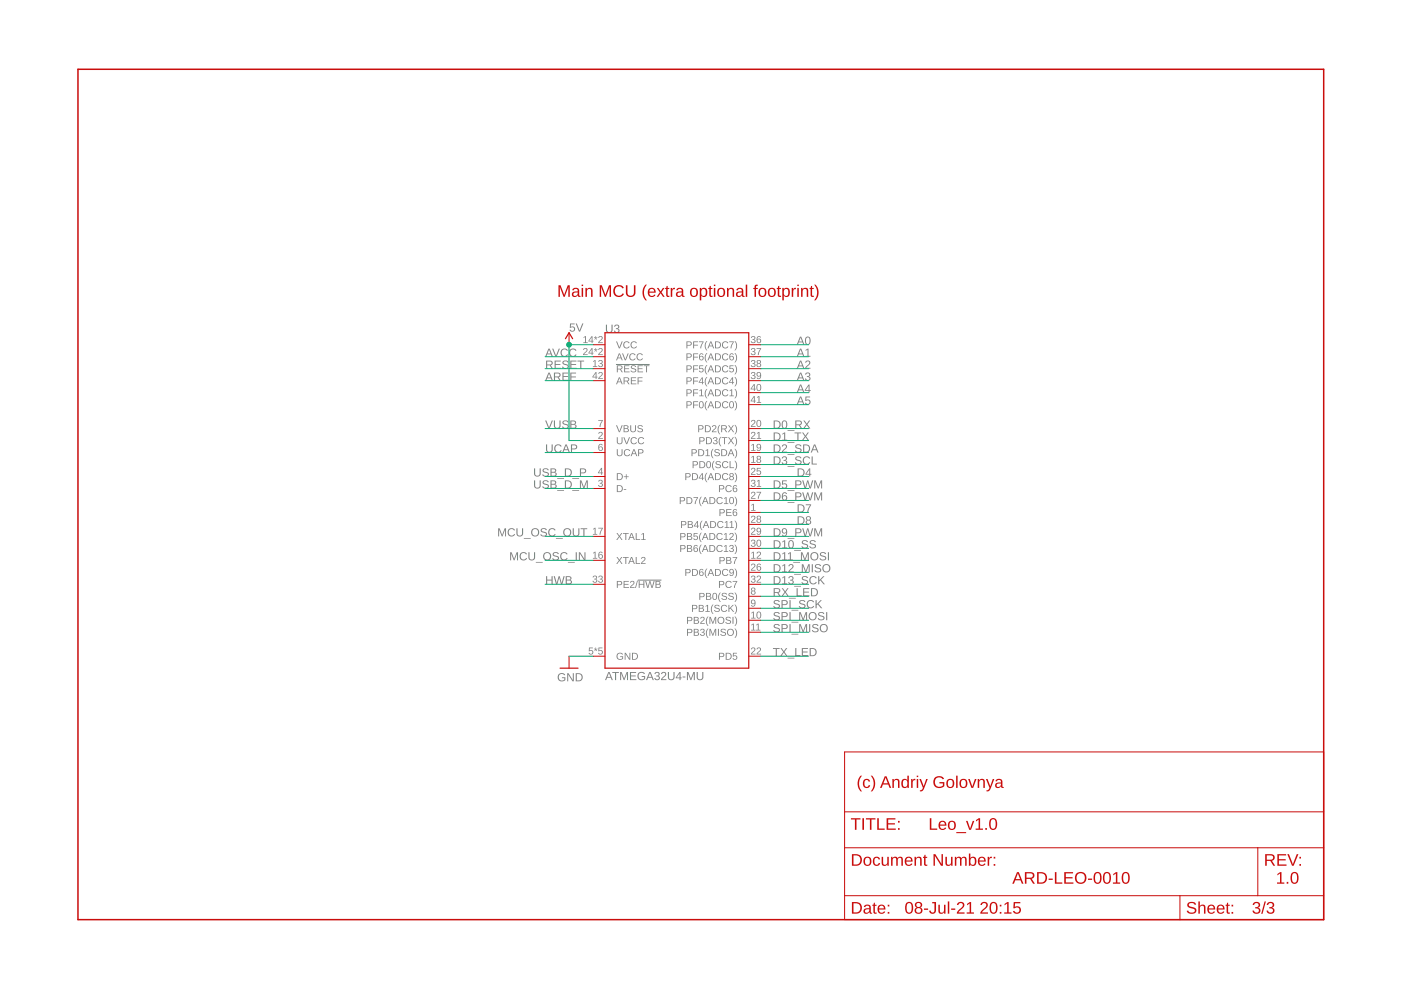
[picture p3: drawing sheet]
<svg xmlns="http://www.w3.org/2000/svg" width="297mm" height="210mm" viewBox="0 0 297 210" stroke-linecap="round" stroke-linejoin="round" font-family="sans-serif">
<g fill="#808080">
<path d="M129 142.5h.2l.7 1.7h-.2l-.2-.5h-.8l-.2 .5h-.2zM129.1 142.7l-.3 .8h.6zM129.8 142.5h1.4v.2h-.6v1.5h-.2v-1.5h-.6zM131.5 142.5h.3l.5 1.4 .6-1.4h.3v1.7h-.3l.1-1.5-.6 1.5h-.2l-.5-1.5v1.5h-.2zM133.6 142.5h1.3v.2h-1.1v.5h1v.2h-1v.6h1.1v.2h-1.3zM135.4 142.7a.9 .9 0 0 1 1.3 .2h-.2a.68 .68 0 0 0-.9 0 .68 .68 0 0 0-.1 .9 .68 .68 0 0 0 1 .1l.1-.4h-.5v-.2h.7v.6a.94 .94 0 0 1-1.4 .1 .94 .94 0 0 1 0-1.3zM137.7 142.5h.2l.7 1.7h-.2l-.2-.5h-.8l-.2 .5h-.2zM137.8 142.7l-.3 .8h.6zM138.9 142.6a.5 .5 0 0 1 .8-.1 .5 .5 0 0 1-.2 .8 .51 .51 0 0 1 .2 .8 .51 .51 0 0 1-.8 0l-.2-.3 .3-.1a.35 .35 0 0 0 .4 .3 .35 .35 0 0 0 .2-.5l-.5-.1v-.2a.33 .33 0 0 0 .5-.1 .33 .33 0 0 0-.2-.5 .33 .33 0 0 0-.4 .3h-.2zM140.3 142.6a.55 .55 0 0 1 .9 .1 .55 .55 0 0 1-.3 .8l-.5 .5h.9v.2h-1.2l.1-.3 .5-.5a.37 .37 0 0 0 .3-.5 .37 .37 0 0 0-.6-.1l-.2 .1zM141.6 142.5h.2v1.1a.48 .48 0 0 0 .5 .4 .48 .48 0 0 0 .5-.5v-1h.2v1.1a.71 .71 0 0 1-.7 .6 .71 .71 0 0 1-.7-.6zM144.1 142.5h.2v1.1h.2v.2h-.2v.4h-.2v-.4h-.8zM144.1 142.7l-.6 .9h.6zM144.7 143.4h.6v.2h-.6zM145.6 142.5h.3l.6 1.4 .5-1.4h.3v1.7h-.2v-1.5l-.5 1.5h-.2l-.6-1.5v1.5h-.2zM147.7 142.5h.2v1.1a.48 .48 0 0 0 .5 .4 .48 .48 0 0 0 .5-.5v-1h.2v1.1a.71 .71 0 0 1-.7 .6 .71 .71 0 0 1-.7-.6z"/>
<path d="M120.9 68.6h.9v.2h-.7l-.1 .5a.59 .59 0 0 1 .9 .3 .59 .59 0 0 1-.4 .8 .59 .59 0 0 1-.7-.5h.2a.38 .38 0 0 0 .5 .2 .38 .38 0 0 0 .1-.6 .38 .38 0 0 0-.6 0h-.2zM122.1 68.6h.2l.6 1.5 .6-1.5h.2l-.7 1.7h-.2z"/>
<path d="M118.5 142.9a.9 .9 0 0 1 1.3 .2l-.2 .1a.68 .68 0 0 0-.9-.1 .68 .68 0 0 0-.1 1 .68 .68 0 0 0 1 .1l.1-.4h-.6v-.2h.8v.6a.94 .94 0 0 1-1.4 .1 .94 .94 0 0 1 0-1.4zM120.3 142.7h.2l1 1.5-.1-1.5h.3v1.8h-.3l-.9-1.5v1.5h-.2zM122.1 142.7h.5a.86 .86 0 0 1 .9 .9 .86 .86 0 0 1-.8 .9h-.6zM122.3 142.9v1.4a.73 .73 0 0 0 1-.7 .73 .73 0 0 0-1-.7z"/>
<path d="M130.8 77.5h.7a.43 .43 0 0 1 .5 .3 .43 .43 0 0 1-.4 .5l.5 .6h-.3l-.4-.6h-.4v.6h-.2zM131 77.6v.6h.5a.28 .28 0 0 0 .3-.3 .28 .28 0 0 0-.3-.3zM132.3 77.5h1.1v.1h-.9v.5h.9v.2h-.9v.5h1v.1h-1.2zM133.9 77.5h.6l.4 .3h-.2a.34 .34 0 0 0-.4-.2 .34 .34 0 0 0-.3 .4 .71 .71 0 0 1 .9 .7l-.4 .2a.64 .64 0 0 1-.8-.3l.2-.1a.39 .39 0 0 0 .4 .3 .39 .39 0 0 0 .3-.4l-.5-.2a.38 .38 0 0 1-.3-.2 .38 .38 0 0 1 .1-.5zM135.2 77.5h1.1v.1h-.9v.5h.8v.2h-.8v.5h.9v.1h-1.1zM136.5 77.5h1.2v.1h-.5v1.3h-.2v-1.3h-.5z"/>
</g>
<path d="M130.6 77.3h7.1" fill="none" stroke="#808080" stroke-width=".21"/>
<g fill="#808080">
<path d="M127 101.8a.43 .43 0 0 1 .7 0 .43 .43 0 0 1-.2 .7 .39 .39 0 0 1 .3 .4 .39 .39 0 0 1-.5 .3l-.4-.2-.1-.2h.2a.3 .3 0 0 0 .4 .3 .3 .3 0 0 0 .1-.5l-.3-.1v-.1a.29 .29 0 0 0 .4-.2 .29 .29 0 0 0-.2-.3 .29 .29 0 0 0-.4 .2h-.2z"/>
<path d="M125.8 76.6l.5-.2v1.3h.3v.1h-.9v-.1h.4v-1.2l-.3 .3zM127 76.4a.43 .43 0 0 1 .7 0 .43 .43 0 0 1-.2 .7 .39 .39 0 0 1 .3 .4 .39 .39 0 0 1-.5 .3l-.4-.2-.1-.2h.2a.3 .3 0 0 0 .4 .3 .3 .3 0 0 0 .1-.5h-.3v-.2a.29 .29 0 0 0 .4-.1 .29 .29 0 0 0-.2-.4 .29 .29 0 0 0-.4 .2h-.2z"/>
<path d="M131.2 80h.2l.6 1.5h-.2l-.1-.5h-.7l-.2 .5h-.2zM131.3 80.2l-.3 .7h.6zM132.2 80h.7a.43 .43 0 0 1 .5 .3 .43 .43 0 0 1-.3 .5l.4 .7h-.3l-.3-.6h-.5v.6h-.2zM132.4 80.2v.5h.5a.28 .28 0 0 0 .3-.3 .28 .28 0 0 0-.3-.2zM133.8 80h1.1v.2h-.9v.4h.8v.2h-.8v.5h.9v.2h-1.1zM135.2 80h1v.2h-.8v.5h.8v.2h-.8v.6h-.2z"/>
<path d="M126.3 78.9h.2v1h.2v.1h-.2v.4h-.2v-.4h-.7zM126.3 79.1l-.5 .8h.5zM127 79a.5 .5 0 0 1 .8 .2 .5 .5 0 0 1-.5 .7l-.3 .3h.8v.2h-1l.6-.8a.3 .3 0 0 0 .2-.5 .32 .32 0 0 0-.6 .2h-.1z"/>
<path d="M131.2 74.9h.2l.6 1.5h-.2l-.1-.4h-.7l-.2 .4h-.2zM131.3 75.1l-.3 .7h.6zM131.9 74.9h.2l.5 1.3 .5-1.3h.2l-.6 1.5h-.2zM133.6 75.1l.7-.2 .4 .4h-.1a.54 .54 0 0 0-.8 0 .54 .54 0 0 0 0 .8 .54 .54 0 0 0 .8-.1h.2a.75 .75 0 0 1-1.2 .3 .75 .75 0 0 1 0-1.2zM135.1 75.1l.8-.2 .4 .4h-.2a.54 .54 0 0 0-.8 0 .54 .54 0 0 0 0 .8 .54 .54 0 0 0 .8-.1h.2a.75 .75 0 0 1-1.1 .3 .75 .75 0 0 1-.1-1.2z"/>
<path d="M123.8 73.9a.5 .5 0 0 1 .7 .2 .5 .5 0 0 1-.4 .7l-.3 .3h.8v.2h-1l.6-.7a.3 .3 0 0 0 .1-.5 .3 .3 0 0 0-.5 .1h-.2zM125.4 73.8h.2v1h.2v.1h-.2v.4h-.2v-.4h-.6zM125.4 74l-.5 .8h.5zM126 74l.3 .1-.1-.3h.2v.3l.2-.1 .1 .1-.3 .1 .2 .3-.1 .1-.2-.3-.2 .3-.1-.1 .2-.3-.3-.1zM127 73.9a.5 .5 0 0 1 .8 .2 .5 .5 0 0 1-.5 .7l-.3 .3h.8v.2h-1l.6-.7a.3 .3 0 0 0 .1-.5 .3 .3 0 0 0-.5 .1h-.2z"/>
<path d="M130.8 100.3h.5a.74 .74 0 0 1 .7 .7 .74 .74 0 0 1-.7 .8h-.5zM131 100.5v1.1a.62 .62 0 0 0 .8-.5 .62 .62 0 0 0-.8-.6zM132.7 100.6h.2v.4h.4v.2h-.4v.4h-.2v-.4h-.4v-.2h.4z"/>
<path d="M127.5 99.2h.2v1h.2v.1h-.2v.4h-.2v-.4h-.7zM127.5 99.4l-.5 .8h.5z"/>
<path d="M130.8 102.9h.5a.74 .74 0 0 1 .7 .7 .74 .74 0 0 1-.7 .7h-.5zM131 103v1.2a.62 .62 0 0 0 .8-.6 .62 .62 0 0 0-.8-.6zM132.2 103.7h.6v.1h-.6z"/>
<path d="M130.9 138.6l.8-.2 .4 .3-.2 .1a.58 .58 0 0 0-.8 0 .58 .58 0 0 0 0 .8 .58 .58 0 0 0 .8 0v-.3h-.4v-.2h.6v.6a.8 .8 0 0 1-1.1 0 .8 .8 0 0 1-.1-1.1zM132.4 138.4h.3l.8 1.3v-1.3h.1v1.5h-.2l-.8-1.3v1.3h-.2zM134 138.4h.5a.74 .74 0 0 1 .8 .7 .74 .74 0 0 1-.8 .8h-.5zM134.2 138.6v1.1a.62 .62 0 0 0 .9-.6 .62 .62 0 0 0-.9-.5z"/>
<path d="M124.9 137.3h.8v.2h-.7v.4a.5 .5 0 0 1 .7 .2 .5 .5 0 0 1-.3 .7 .5 .5 0 0 1-.6-.4l.5 .2a.34 .34 0 0 0 .3-.5 .34 .34 0 0 0-.6 0h-.2zM126 137.5l.2 .1v-.3h.2v.3l.2-.1 .1 .1-.3 .1 .2 .3h-.1l-.2-.2-.2 .2h-.1l.2-.3-.3-.1zM126.9 137.3h.8v.2h-.6l-.1 .4a.5 .5 0 0 1 .8 .2 .5 .5 0 0 1-.4 .7 .5 .5 0 0 1-.6-.4l.5 .2a.34 .34 0 0 0 .3-.5 .34 .34 0 0 0-.6 0h-.2z"/>
<path d="M148.3 125.7h.6a.45 .45 0 0 1 .5 .5 .45 .45 0 0 1-.5 .4h-.4v.6h-.2zM148.5 125.9v.6l.7-.2-.1-.4zM149.7 125.7l1 .2v.3l-.2 .2 .3 .2-.1 .5-1 .1zM149.9 125.9v.4l.6-.1v-.3zM149.9 126.5v.5l.7-.1-.1-.4zM151.2 125.8a.61 .61 0 0 1 .8 .1 .61 .61 0 0 1 0 .8 .53 .53 0 0 1-.6 .5 .53 .53 0 0 1-.4-.7zM151.4 125.9a.83 .83 0 0 0 .1 1.2 .73 .73 0 0 0 0-1.3zM152.6 125.6h.2a1.5 1.5 0 0 0 0 2 1.25 1.25 0 0 1-.3-1.8zM153.2 125.8l.6-.1 .3 .3-.2 .1a.34 .34 0 0 0-.4-.3 .34 .34 0 0 0-.2 .4 .71 .71 0 0 1 .8 .8l-.4 .2a.64 .64 0 0 1-.8-.4h.2a.39 .39 0 0 0 .5 .3 .39 .39 0 0 0 .3-.5l-.5-.1a.38 .38 0 0 1-.4-.3 .38 .38 0 0 1 .2-.4zM154.6 125.8l.6-.1 .4 .3-.2 .1a.34 .34 0 0 0-.4-.3 .34 .34 0 0 0-.3 .4 .71 .71 0 0 1 .9 .8l-.4 .2a.64 .64 0 0 1-.8-.4h.2a.39 .39 0 0 0 .4 .3 .39 .39 0 0 0 .3-.5l-.5-.1a.38 .38 0 0 1-.3-.3 .38 .38 0 0 1 .1-.4zM155.7 125.6a1.16 1.16 0 0 1 0 2 1.5 1.5 0 0 0 0-2z"/>
<path d="M159.4 124.7a.43 .43 0 0 1 .6-.1 .43 .43 0 0 1-.1 .7 .42 .42 0 0 1 .1 .6 .42 .42 0 0 1-.6 0 .42 .42 0 0 1 .1-.6l-.3-.2zM159.4 125a.3 .3 0 0 0 .6 0 .3 .3 0 0 0-.6 0zM159.4 125.7a.31 .31 0 0 0 .6 0 .31 .31 0 0 0-.6 0z"/>
<path d="M146.7 128.3h.6a.45 .45 0 0 1 .6 .4 .45 .45 0 0 1-.5 .5h-.5v.5h-.2zM146.9 128.4v.6l.7-.1-.1-.5zM148.1 128.3l1 .1 .1 .3-.3 .3 .4 .2-.2 .4-1 .1zM148.3 128.4v.5l.7-.2-.1-.2zM148.3 129v.6l.8-.2-.2-.3zM149.6 128.5l.5-.2v1.3h.4v.1h-.9v-.1h.3v-1.2l-.3 .3zM151.1 128.2h.2a1.5 1.5 0 0 0 0 2 1.25 1.25 0 0 1-.3-1.9zM151.6 128.3h.6l.4 .3h-.2a.34 .34 0 0 0-.4-.3 .34 .34 0 0 0-.3 .5 .71 .71 0 0 1 .9 .7l-.4 .2a.64 .64 0 0 1-.8-.3l.2-.1a.39 .39 0 0 0 .5 .3 .39 .39 0 0 0 .3-.4l-.6-.2a.38 .38 0 0 1-.3-.3 .38 .38 0 0 1 .1-.4zM153 128.4l.8-.1 .4 .3-.2 .1a.54 .54 0 0 0-.8-.1 .54 .54 0 0 0 0 .8 .54 .54 0 0 0 .8-.1l.2 .1a.75 .75 0 0 1-1.1 .2 .75 .75 0 0 1-.1-1.2zM154.4 128.3h.2v.7l.8-.7h.2l-.6 .6 .7 .8h-.3l-.6-.7-.2 .2v.5h-.2zM155.7 128.2a1.16 1.16 0 0 1 0 2 1.5 1.5 0 0 0 0-2z"/>
<path d="M159.3 127.2a.6 .6 0 0 1 .8 .1 .6 .6 0 0 1 .1 .8 .49 .49 0 0 1-.4 .5 .49 .49 0 0 1-.6-.3l.6 .1 .2-.5a.47 .47 0 0 1-.7 .1 .47 .47 0 0 1 0-.8zM159.3 127.6a.35 .35 0 0 0 .7 0 .35 .35 0 0 0-.7 0z"/>
<path d="M145.7 130.8h.6a.45 .45 0 0 1 .5 .4 .45 .45 0 0 1-.5 .5h-.4v.6h-.2zM145.9 131v.5l.7-.1-.2-.4zM147.1 130.8l1 .2v.3l-.2 .2 .3 .2-.1 .5-1 .1zM147.3 131v.4l.6-.1v-.3zM147.3 131.6v.5l.7-.1-.1-.4zM148.6 130.9a.5 .5 0 0 1 .8 .2 .5 .5 0 0 1-.5 .7l-.2 .3h.7v.2h-1l.6-.8a.3 .3 0 0 0 .2-.5 .32 .32 0 0 0-.6 .2h-.1zM150 130.7h.2a1.5 1.5 0 0 0 0 2 1.25 1.25 0 0 1-.3-1.8zM150.4 130.8h.3l.4 1.2 .5-1.2h.2v1.5h-.1v-1.3l-.5 1.3h-.1l-.5-1.3v1.3h-.2zM152.1 131.5a.76 .76 0 0 1 1.5 0 .76 .76 0 0 1-1.5 0zM152.2 131.5a.6 .6 0 0 0 1.2 0 .6 .6 0 0 0-1.2 0zM154 130.9l.6-.1 .4 .3h-.2a.34 .34 0 0 0-.4-.2 .34 .34 0 0 0-.3 .4 .71 .71 0 0 1 .9 .7l-.4 .3a.64 .64 0 0 1-.8-.4h.2a.39 .39 0 0 0 .4 .3 .39 .39 0 0 0 .3-.5l-.5-.2a.38 .38 0 0 1-.3-.2 .38 .38 0 0 1 .1-.4zM155.3 130.8h.2v1.5h-.2zM155.7 130.7a1.16 1.16 0 0 1 0 2 1.5 1.5 0 0 0 0-2z"/>
<path d="M159.3 129.9l.5-.2v1.3h.4v.1h-.9v-.1h.3v-1.1l-.3 .2zM160.6 129.7a.61 .61 0 0 1 .7 .2 .61 .61 0 0 1 .1 .7 .53 .53 0 0 1-.7 .6 .53 .53 0 0 1-.3-.8zM160.7 129.8a.83 .83 0 0 0 .2 1.2 .73 .73 0 0 0 0-1.2z"/>
<path d="M145.7 133.3h.6a.45 .45 0 0 1 .5 .5 .45 .45 0 0 1-.5 .4h-.4v.6h-.2zM145.9 133.5v.6l.7-.2-.2-.4zM147.1 133.3l1 .2v.3l-.2 .2 .3 .3-.1 .4-1 .1zM147.3 133.5v.5l.6-.2v-.3zM147.3 134.1v.5l.7-.1-.1-.4zM148.6 133.4a.43 .43 0 0 1 .7 0 .43 .43 0 0 1-.2 .7 .39 .39 0 0 1 .3 .4 .39 .39 0 0 1-.5 .3l-.4-.2-.1-.2h.2a.3 .3 0 0 0 .4 .3 .3 .3 0 0 0 .1-.5l-.3-.1v-.1a.29 .29 0 0 0 .4-.2 .29 .29 0 0 0-.2-.3 .29 .29 0 0 0-.4 .2h-.2zM150 133.3h.2a1.5 1.5 0 0 0 0 1.9 1.25 1.25 0 0 1-.3-1.8zM150.4 133.3h.3l.4 1.3 .5-1.3h.2v1.5h-.1v-1.3l-.5 1.3h-.1l-.5-1.3v1.3h-.2zM152.2 133.3h.2v1.5h-.2zM152.9 133.4l.7-.1 .3 .4h-.2a.34 .34 0 0 0-.4-.3 .34 .34 0 0 0-.2 .4 .71 .71 0 0 1 .8 .8l-.4 .2a.64 .64 0 0 1-.8-.3l.2-.1a.39 .39 0 0 0 .5 .3 .39 .39 0 0 0 .3-.4l-.6-.2a.38 .38 0 0 1-.3-.3 .38 .38 0 0 1 .1-.4zM154.1 134.1a.76 .76 0 0 1 1.5 0 .76 .76 0 0 1-1.5 0zM154.2 134.1a.6 .6 0 0 0 1.2 0 .6 .6 0 0 0-1.2 0zM155.7 133.3a1.16 1.16 0 0 1 0 1.9 1.5 1.5 0 0 0 0-1.9z"/>
<path d="M159.3 132.5l.5-.3v1.3h.4v.2h-.9v-.2h.3v-1.1l-.3 .2zM160.3 132.5l.6-.3v1.3h.3v.2h-.9v-.2h.4v-1.1l-.4 .2z"/>
<path d="M144.4 110.5h.6a.45 .45 0 0 1 .5 .4 .45 .45 0 0 1-.5 .5h-.4v.6h-.2zM144.6 110.6v.6l.7-.1-.1-.4zM145.8 110.5l1 .1 .1 .4-.3 .2 .3 .2-.1 .4-1 .2zM146 110.6v.5l.7-.1-.1-.3zM146 111.3v.5l.7-.2-.1-.3zM147.8 110.5h.2v1h.2v.1h-.2v.4h-.2v-.4h-.7zM147.8 110.7l-.5 .8h.5zM148.8 110.4h.2a1.5 1.5 0 0 0 0 2 1.25 1.25 0 0 1-.3-1.9zM149.6 110.5h.2l.6 1.5h-.2l-.2-.5h-.7l-.1 .5h-.2zM149.7 110.6l-.3 .8h.6zM150.6 110.5h.5a.74 .74 0 0 1 .7 .7 .74 .74 0 0 1-.7 .8h-.5zM150.8 110.6v1.2a.62 .62 0 0 0 .8-.6 .62 .62 0 0 0-.8-.6zM152.2 110.7l.8-.2 .4 .3-.2 .1a.54 .54 0 0 0-.8-.1 .54 .54 0 0 0 0 .8 .54 .54 0 0 0 .8-.1l.2 .1a.75 .75 0 0 1-1.1 .2 .75 .75 0 0 1-.1-1.1zM153.7 110.7l.5-.2v1.3h.4v.2h-1v-.2h.4v-1.1l-.3 .2zM154.7 110.7l.5-.2v1.3h.4v.2h-.9v-.2h.4v-1.1l-.4 .2zM155.7 110.4a1.16 1.16 0 0 1 0 2 1.5 1.5 0 0 0 0-2z"/>
<path d="M159.4 109.4a.5 .5 0 0 1 .7 .3 .5 .5 0 0 1-.4 .6l-.3 .4h.8v.1h-1l.5-.7a.3 .3 0 0 0 .2-.5 .3 .3 0 0 0-.5 .1h-.2zM160.5 109.4a.43 .43 0 0 1 .7 0 .43 .43 0 0 1-.1 .7 .42 .42 0 0 1 .1 .6 .42 .42 0 0 1-.6 0 .42 .42 0 0 1 .1-.6l-.3-.3zM160.6 109.7a.3 .3 0 0 0 .6 0 .3 .3 0 0 0-.6 0zM160.6 110.4a.31 .31 0 0 0 .6 0 .31 .31 0 0 0-.6 0z"/>
<path d="M144.2 113h.6a.45 .45 0 0 1 .6 .5 .45 .45 0 0 1-.5 .4h-.5v.6h-.2zM144.4 113.2v.6l.7-.2-.1-.4zM145.6 113l1 .2 .1 .3-.3 .2 .4 .2-.2 .5-1 .1zM145.8 113.2v.4l.7-.1-.1-.3zM145.8 113.8v.5l.8-.1-.2-.4zM147.1 113h.8v.2h-.7v.4a.5 .5 0 0 1 .7 .3 .5 .5 0 0 1-.3 .7 .5 .5 0 0 1-.6-.4l.5 .2a.34 .34 0 0 0 .3-.5 .34 .34 0 0 0-.6-.1h-.2zM148.6 112.9h.2a1.5 1.5 0 0 0 0 2 1.25 1.25 0 0 1-.3-1.8zM149.4 113h.2l.6 1.5h-.2l-.1-.4h-.7l-.2 .4h-.2zM149.5 113.2l-.3 .7h.6zM150.4 113h.5a.74 .74 0 0 1 .8 .7 .74 .74 0 0 1-.7 .8h-.6zM150.6 113.2v1.1a.62 .62 0 0 0 .9-.5 .62 .62 0 0 0-.9-.6zM152.1 113.2l.7-.2 .4 .4h-.2a.54 .54 0 0 0-.8 0 .54 .54 0 0 0 .1 .8 .54 .54 0 0 0 .8-.2l.1 .1a.75 .75 0 0 1-1.1 .2 .75 .75 0 0 1 0-1.1zM153.5 113.3l.5-.3v1.3h.4v.2h-.9v-.2h.4v-1.1l-.4 .2zM154.8 113.1a.5 .5 0 0 1 .7 .2 .5 .5 0 0 1-.4 .7l-.3 .3h.8v.2h-1l.5-.7a.3 .3 0 0 0 .2-.5 .3 .3 0 0 0-.5 .1h-.2zM155.7 112.9a1.16 1.16 0 0 1 0 2 1.5 1.5 0 0 0 0-2z"/>
<path d="M159.4 112a.5 .5 0 0 1 .7 .2 .5 .5 0 0 1-.4 .7l-.3 .3h.8v.2h-1l.5-.7a.32 .32 0 0 0 .2-.6 .3 .3 0 0 0-.5 .2h-.2zM160.5 112a.6 .6 0 0 1 .8 .1 .6 .6 0 0 1 .1 .7 .49 .49 0 0 1-.4 .6 .49 .49 0 0 1-.6-.3l.6 .1 .2-.5a.47 .47 0 0 1-.7 0 .47 .47 0 0 1 0-.7zM160.5 112.4a.35 .35 0 0 0 .7 0 .35 .35 0 0 0-.7 0z"/>
<path d="M144.2 115.6h.6a.45 .45 0 0 1 .6 .4 .45 .45 0 0 1-.5 .5h-.5v.5h-.2zM144.4 115.7v.6l.7-.1-.1-.4zM145.6 115.6l1 .1 .1 .3-.3 .3 .4 .2-.2 .4-1 .1zM145.8 115.7v.5l.7-.2-.1-.2zM145.8 116.3v.6l.8-.2-.2-.3zM147.2 115.6h.5l.3 .2-.6-.1-.2 .6a.47 .47 0 0 1 .7 0 .47 .47 0 0 1-.2 .7 .47 .47 0 0 1-.6-.3l-.1-.6zM147.2 116.5a.31 .31 0 0 0 .6 0 .31 .31 0 0 0-.6 0zM148.6 115.5h.2a1.5 1.5 0 0 0 0 2 1.25 1.25 0 0 1-.3-1.9zM149.4 115.6h.2l.6 1.4h-.2l-.1-.4h-.7l-.2 .4h-.2zM149.5 115.7l-.3 .7h.6zM150.4 115.6h.5a.74 .74 0 0 1 .8 .7 .74 .74 0 0 1-.7 .7h-.6zM150.6 115.7v1.2a.62 .62 0 0 0 .9-.6 .62 .62 0 0 0-.9-.6zM152.1 115.7l.7-.1 .4 .3-.2 .1a.54 .54 0 0 0-.8-.1 .54 .54 0 0 0 .1 .8 .54 .54 0 0 0 .8-.1l.1 .1a.75 .75 0 0 1-1.1 .2 .75 .75 0 0 1 0-1.2zM153.5 115.8l.5-.2v1.3h.4v.1h-.9v-.1h.4v-1.2l-.4 .3zM154.8 115.6a.43 .43 0 0 1 .7 0 .43 .43 0 0 1-.3 .7 .39 .39 0 0 1 .4 .4 .39 .39 0 0 1-.5 .4l-.5-.3v-.1l.2-.1a.3 .3 0 0 0 .4 .3 .3 .3 0 0 0 .1-.5h-.4v-.2a.29 .29 0 0 0 .4-.1 .29 .29 0 0 0-.2-.4 .29 .29 0 0 0-.3 .2h-.2zM155.7 115.5a1.16 1.16 0 0 1 0 2 1.5 1.5 0 0 0 0-2z"/>
<path d="M159.4 114.5a.43 .43 0 0 1 .7 0 .43 .43 0 0 1-.3 .7 .39 .39 0 0 1 .4 .4 .39 .39 0 0 1-.5 .3l-.5-.2v-.2h.2a.3 .3 0 0 0 .4 .3 .3 .3 0 0 0 .1-.5l-.4-.1v-.1a.29 .29 0 0 0 .4-.2 .29 .29 0 0 0-.2-.3 .29 .29 0 0 0-.3 .2h-.2zM160.6 114.5a.61 .61 0 0 1 .7 .1 .61 .61 0 0 1 .1 .8 .53 .53 0 0 1-.7 .5 .53 .53 0 0 1-.3-.7zM160.7 114.6a.83 .83 0 0 0 .2 1.2 .73 .73 0 0 0 0-1.2z"/>
<path d="M152.5 118.1h.7a.45 .45 0 0 1 .5 .4 .45 .45 0 0 1-.5 .5h-.5v.6h-.2zM152.7 118.3v.5l.7-.1-.1-.4zM154 118.1l1 .2v.3l-.3 .2 .4 .2-.1 .5-1 .1zM154.2 118.3v.4l.6-.1-.1-.3zM154.2 118.9v.5l.7-.1-.2-.4zM155.3 118.1h1l-.5 1.5h-.2l.1-.4 .4-.9h-.8z"/>
<path d="M159.3 117.2l.5-.2v1.3h.4v.2h-.9v-.2h.3v-1.1l-.3 .2zM160.6 117.1a.5 .5 0 0 1 .7 .2 .5 .5 0 0 1-.4 .7l-.3 .3h.8v.2h-1l.5-.8a.3 .3 0 0 0 .2-.5 .3 .3 0 0 0-.5 .2l-.2-.1z"/>
<path d="M152.4 102.9h.7a.45 .45 0 0 1 .5 .4 .45 .45 0 0 1-.5 .5h-.5v.5h-.2zM152.6 103v.6l.7-.1-.1-.4zM154 103l.7-.1 .4 .3-.2 .1a.54 .54 0 0 0-.8-.1 .54 .54 0 0 0 .1 .8 .54 .54 0 0 0 .8-.1l.1 .1a.75 .75 0 0 1-1.1 .2 .75 .75 0 0 1 0-1.2zM155.6 102.9h.5l.2 .2-.6-.1-.2 .6a.47 .47 0 0 1 .7 0 .47 .47 0 0 1-.2 .7 .47 .47 0 0 1-.6-.3v-.6zM155.5 103.8a.31 .31 0 0 0 .6 0 .31 .31 0 0 0-.6 0z"/>
<path d="M159.4 101.8a.43 .43 0 0 1 .7 0 .43 .43 0 0 1-.3 .7 .39 .39 0 0 1 .4 .4 .39 .39 0 0 1-.5 .3l-.5-.2v-.2h.2a.3 .3 0 0 0 .4 .3 .3 .3 0 0 0 .1-.5l-.4-.1v-.1a.29 .29 0 0 0 .4-.2 .29 .29 0 0 0-.2-.3 .29 .29 0 0 0-.3 .2h-.2zM160.5 102l.5-.3v1.4h.4v.1h-.9v-.1h.3v-1.2l-.3 .3z"/>
<path d="M152.4 123.2h.7a.45 .45 0 0 1 .5 .4 .45 .45 0 0 1-.5 .5h-.5v.5h-.2zM152.6 123.3v.6l.7-.1-.1-.4zM154 123.4l.7-.2 .4 .3-.2 .1a.54 .54 0 0 0-.8-.1 .54 .54 0 0 0 .1 .8 .54 .54 0 0 0 .8-.1l.1 .1a.75 .75 0 0 1-1.1 .2 .75 .75 0 0 1 0-1.1zM155.3 123.2h1l-.5 1.4h-.2l.1-.3 .4-1h-.8z"/>
<path d="M159.4 122.1a.43 .43 0 0 1 .7 0 .43 .43 0 0 1-.3 .7 .39 .39 0 0 1 .4 .4 .39 .39 0 0 1-.5 .4l-.5-.3v-.1l.2-.1a.3 .3 0 0 0 .4 .3 .3 .3 0 0 0 .1-.5h-.4v-.2a.29 .29 0 0 0 .4-.1 .29 .29 0 0 0-.2-.4 .29 .29 0 0 0-.3 .2h-.2zM160.6 122.1a.5 .5 0 0 1 .7 .3 .5 .5 0 0 1-.4 .6l-.3 .4h.8v.1h-1l.5-.7a.3 .3 0 0 0 .2-.5 .3 .3 0 0 0-.5 .1h-.2z"/>
<path d="M146.8 97.8h.7a.45 .45 0 0 1 .5 .4 .45 .45 0 0 1-.5 .5h-.5v.6h-.2zM147 97.9v.6l.7-.1-.1-.4zM148.3 97.8h.5a.74 .74 0 0 1 .7 .7 .74 .74 0 0 1-.7 .8h-.5zM148.5 97.9v1.2a.62 .62 0 0 0 .8-.6 .62 .62 0 0 0-.8-.6zM149.9 97.8a.61 .61 0 0 1 .8 .2 .61 .61 0 0 1 0 .7 .53 .53 0 0 1-.6 .6 .53 .53 0 0 1-.4-.8zM150.1 97.9a.83 .83 0 0 0 .1 1.2 .73 .73 0 0 0 0-1.2zM151.3 97.7h.2a1.5 1.5 0 0 0 0 2 1.25 1.25 0 0 1-.3-1.9zM151.9 97.9l.6-.1 .3 .3h-.2a.34 .34 0 0 0-.4-.2 .34 .34 0 0 0-.2 .4 .71 .71 0 0 1 .8 .7l-.4 .3a.64 .64 0 0 1-.8-.4h.2a.39 .39 0 0 0 .5 .3 .39 .39 0 0 0 .3-.5l-.5-.2a.38 .38 0 0 1-.4-.2 .38 .38 0 0 1 .2-.4zM153.3 98l.7-.2 .4 .3-.2 .1a.54 .54 0 0 0-.8-.1 .54 .54 0 0 0 .1 .9 .54 .54 0 0 0 .8-.2l.1 .1a.75 .75 0 0 1-1.1 .2 .75 .75 0 0 1 0-1.1zM154.7 97.8h.2v1.3h.7v.2h-.9zM155.7 97.7a1.16 1.16 0 0 1 0 2 1.5 1.5 0 0 0 0-2z"/>
<path d="M159.3 96.9l.5-.2v1.3h.4v.1h-.9v-.1h.3v-1.2l-.3 .3zM160.5 96.7a.43 .43 0 0 1 .7 0 .43 .43 0 0 1-.1 .7 .42 .42 0 0 1 .1 .6 .42 .42 0 0 1-.6 0 .42 .42 0 0 1 .1-.6l-.3-.3zM160.6 97a.3 .3 0 0 0 .6 0 .3 .3 0 0 0-.6 0zM160.6 97.7a.31 .31 0 0 0 .6 0 .31 .31 0 0 0-.6 0z"/>
<path d="M146.6 95.2h.6a.45 .45 0 0 1 .6 .5 .45 .45 0 0 1-.6 .4h-.4v.6h-.2zM146.8 95.4v.6l.7-.1-.1-.5zM148 95.2h.5a.74 .74 0 0 1 .8 .7 .74 .74 0 0 1-.7 .8h-.6zM148.2 95.4v1.2a.62 .62 0 0 0 .9-.6 .62 .62 0 0 0-.9-.6zM149.6 95.5l.5-.3v1.4h.4v.1h-.9v-.1h.3v-1.2l-.3 .3zM151.1 95.2h.2a1.5 1.5 0 0 0 0 2 1.25 1.25 0 0 1-.3-1.9zM151.6 95.3l.7-.1 .3 .4h-.2a.34 .34 0 0 0-.4-.3 .34 .34 0 0 0-.2 .5 .71 .71 0 0 1 .8 .7l-.4 .2a.64 .64 0 0 1-.8-.3l.2-.1a.39 .39 0 0 0 .5 .3 .39 .39 0 0 0 .3-.4l-.6-.2a.38 .38 0 0 1-.3-.3 .38 .38 0 0 1 .1-.4zM152.9 95.2h.5a.74 .74 0 0 1 .8 .7 .74 .74 0 0 1-.7 .8h-.6zM153.1 95.4v1.2a.62 .62 0 0 0 .9-.6 .62 .62 0 0 0-.9-.6zM154.9 95.2h.2l.6 1.5h-.2l-.2-.4h-.6l-.2 .4h-.2zM155 95.4l-.3 .7h.6zM155.7 95.2a1.16 1.16 0 0 1 0 2 1.5 1.5 0 0 0 0-2z"/>
<path d="M159.3 94.4l.5-.3v1.3h.4v.2h-.9v-.2h.3v-1.1l-.3 .2zM160.5 94.2a.6 .6 0 0 1 .8 .1 .6 .6 0 0 1 .1 .8 .49 .49 0 0 1-.4 .5 .49 .49 0 0 1-.6-.3l.6 .1 .2-.5a.47 .47 0 0 1-.7 .1 .47 .47 0 0 1 0-.8zM160.5 94.6a.35 .35 0 0 0 .7 0 .35 .35 0 0 0-.7 0z"/>
<path d="M148 90.2h.7a.45 .45 0 0 1 .5 .4 .45 .45 0 0 1-.5 .5h-.5v.5h-.2zM148.2 90.3v.6l.7-.1-.1-.4zM149.5 90.2h.4a.74 .74 0 0 1 .8 .7 .74 .74 0 0 1-.7 .7h-.5zM149.7 90.3v1.2a.62 .62 0 0 0 .8-.6 .62 .62 0 0 0-.8-.6zM151.1 90.2a.5 .5 0 0 1 .8 .3 .5 .5 0 0 1-.5 .6l-.3 .4h.8v.1h-1l.6-.7a.3 .3 0 0 0 .2-.5 .3 .3 0 0 0-.6 .1h-.2zM152.5 90.1h.2a1.5 1.5 0 0 0 0 2 1.25 1.25 0 0 1-.3-1.9zM152.9 90.2h.7a.43 .43 0 0 1 .5 .3 .43 .43 0 0 1-.3 .5l.4 .6h-.3l-.3-.6h-.5v.6h-.2zM153.1 90.3v.6h.5a.28 .28 0 0 0 .3-.3 .28 .28 0 0 0-.3-.3zM154.4 90.2h.2l.4 .5 .4-.5h.2l-.5 .7 .6 .7h-.3l-.4-.6-.5 .6h-.2l.6-.7zM155.7 90.1a1.16 1.16 0 0 1 0 2 1.5 1.5 0 0 0 0-2z"/>
<path d="M159.4 89.1a.5 .5 0 0 1 .7 .3 .5 .5 0 0 1-.4 .6l-.3 .4h.8v.1h-1l.5-.7a.3 .3 0 0 0 .2-.5 .3 .3 0 0 0-.5 .1h-.2zM160.6 89.1a.61 .61 0 0 1 .7 .1 .61 .61 0 0 1 .1 .8 .53 .53 0 0 1-.7 .5 .53 .53 0 0 1-.3-.7zM160.7 89.2a.83 .83 0 0 0 .2 1.2 .73 .73 0 0 0 0-1.2z"/>
<path d="M148.3 92.7h.6a.45 .45 0 0 1 .5 .4 .45 .45 0 0 1-.5 .5h-.4v.6h-.2zM148.5 92.9v.5l.7-.1-.1-.4zM149.7 92.7h.5a.74 .74 0 0 1 .8 .7 .74 .74 0 0 1-.8 .8h-.5zM149.9 92.9v1.1a.62 .62 0 0 0 .9-.6 .62 .62 0 0 0-.9-.5zM151.3 92.8a.43 .43 0 0 1 .7 0 .43 .43 0 0 1-.2 .6 .39 .39 0 0 1 .4 .5 .39 .39 0 0 1-.5 .3l-.5-.2-.1-.2h.2a.3 .3 0 0 0 .4 .2 .3 .3 0 0 0 .2-.4l-.4-.1v-.2a.29 .29 0 0 0 .4-.1 .29 .29 0 0 0-.2-.4 .29 .29 0 0 0-.3 .3h-.2zM152.8 92.6h.1a1.5 1.5 0 0 0 0 2 1.25 1.25 0 0 1-.3-1.8zM153 92.7h1.2v.2h-.5v1.3h-.2v-1.3h-.5zM154.4 92.7h.2l.4 .6 .4-.6h.2l-.5 .7 .5 .8h-.2l-.4-.7-.5 .7h-.2l.6-.8zM155.7 92.6a1.16 1.16 0 0 1 0 2 1.5 1.5 0 0 0 0-2z"/>
<path d="M159.4 91.7a.5 .5 0 0 1 .7 .2 .5 .5 0 0 1-.4 .7l-.3 .3h.8v.2h-1l.5-.8a.3 .3 0 0 0 .2-.5 .3 .3 0 0 0-.5 .2h-.2zM160.5 91.8l.5-.2v1.3h.4v.2h-.9v-.2h.3v-1.1l-.3 .2z"/>
<path d="M145.3 100.3h.6a.45 .45 0 0 1 .5 .5 .45 .45 0 0 1-.5 .4h-.4v.6h-.2zM145.5 100.5v.6l.7-.2-.1-.4zM146.7 100.3h.5a.74 .74 0 0 1 .8 .7 .74 .74 0 0 1-.7 .8h-.6zM146.9 100.5v1.1a.62 .62 0 0 0 .9-.5 .62 .62 0 0 0-.9-.6zM148.8 100.3h.2v1h.2v.2h-.2v.3h-.2v-.3h-.7zM148.8 100.5l-.5 .8h.5zM149.8 100.2h.2a1.5 1.5 0 0 0 0 2 1.25 1.25 0 0 1-.3-1.8zM150.6 100.3h.2l.6 1.5h-.2l-.2-.4h-.6l-.2 .4h-.2zM150.7 100.5l-.3 .7h.6zM151.6 100.3h.5a.74 .74 0 0 1 .8 .7 .74 .74 0 0 1-.8 .8h-.5zM151.8 100.5v1.1a.62 .62 0 0 0 .9-.5 .62 .62 0 0 0-.9-.6zM153.3 100.5l.7-.2 .4 .4h-.2a.54 .54 0 0 0-.8 0 .54 .54 0 0 0 .1 .8 .54 .54 0 0 0 .8-.2l.1 .1a.75 .75 0 0 1-1.1 .3 .75 .75 0 0 1 0-1.2zM154.8 100.4a.43 .43 0 0 1 .6 0 .43 .43 0 0 1-.1 .6 .42 .42 0 0 1 .1 .7 .42 .42 0 0 1-.6 0 .42 .42 0 0 1 .1-.7l-.2-.2zM154.8 100.7a.3 .3 0 0 0 .6 0 .3 .3 0 0 0-.6 0zM154.8 101.4a.31 .31 0 0 0 .6 0 .31 .31 0 0 0-.6 0zM155.7 100.2a1.16 1.16 0 0 1 0 2 1.5 1.5 0 0 0 0-2z"/>
<path d="M159.4 99.3a.5 .5 0 0 1 .7 .2 .5 .5 0 0 1-.4 .7l-.3 .3h.8v.2h-1l.5-.7a.3 .3 0 0 0 .2-.5 .3 .3 0 0 0-.5 .1h-.2zM160.5 99.2h.8v.2h-.7v.4a.5 .5 0 0 1 .7 .3 .5 .5 0 0 1-.3 .6 .5 .5 0 0 1-.6-.4l.5 .2a.34 .34 0 0 0 .3-.4 .34 .34 0 0 0-.6-.1h-.2z"/>
<path d="M152.4 138.4h.7a.45 .45 0 0 1 .5 .5 .45 .45 0 0 1-.5 .4h-.5v.6h-.2zM152.6 138.6v.6l.7-.2-.1-.4zM153.9 138.4h.4a.74 .74 0 0 1 .8 .7 .74 .74 0 0 1-.7 .8h-.5zM154.1 138.6v1.1a.62 .62 0 0 0 .8-.6 .62 .62 0 0 0-.8-.5zM155.4 138.4h.8v.2h-.6v.4a.5 .5 0 0 1 .7 .3 .5 .5 0 0 1-.3 .7 .5 .5 0 0 1-.7-.4l.5 .2a.34 .34 0 0 0 .3-.5 .34 .34 0 0 0-.6-.1h-.1z"/>
<path d="M159.4 137.4a.5 .5 0 0 1 .7 .2 .5 .5 0 0 1-.4 .7l-.3 .3h.8v.2h-1l.5-.8a.3 .3 0 0 0 .2-.5 .3 .3 0 0 0-.5 .2h-.2zM160.6 137.4a.5 .5 0 0 1 .7 .2 .5 .5 0 0 1-.4 .7l-.3 .3h.8v.2h-1l.5-.8a.3 .3 0 0 0 .2-.5 .3 .3 0 0 0-.5 .2h-.2z"/>
<path d="M145.3 120.6h.6a.45 .45 0 0 1 .5 .5 .45 .45 0 0 1-.5 .4h-.4v.6h-.2zM145.5 120.8v.6l.7-.2-.1-.4zM146.7 120.6h.5a.74 .74 0 0 1 .8 .7 .74 .74 0 0 1-.7 .8h-.6zM146.9 120.8v1.1a.62 .62 0 0 0 .9-.5 .62 .62 0 0 0-.9-.6zM148.4 120.7l.5-.1 .3 .3-.6-.1-.2 .6a.47 .47 0 0 1 .7 0 .47 .47 0 0 1-.2 .7 .47 .47 0 0 1-.6-.3l-.1-.6zM148.4 121.6a.31 .31 0 0 0 .6 0 .31 .31 0 0 0-.6 0zM149.8 120.6h.2a1.5 1.5 0 0 0 0 2 1.25 1.25 0 0 1-.3-1.9zM150.6 120.6h.2l.6 1.5h-.2l-.2-.4h-.6l-.2 .4h-.2zM150.7 120.8l-.3 .7h.6zM151.6 120.6h.5a.74 .74 0 0 1 .8 .7 .74 .74 0 0 1-.8 .8h-.5zM151.8 120.8v1.1a.62 .62 0 0 0 .9-.5 .62 .62 0 0 0-.9-.6zM153.3 120.8l.7-.2 .4 .4h-.2a.54 .54 0 0 0-.8 0 .54 .54 0 0 0 .1 .8 .54 .54 0 0 0 .8-.1h.1a.75 .75 0 0 1-1.1 .3 .75 .75 0 0 1 0-1.2zM154.7 120.7a.6 .6 0 0 1 .8 .1 .6 .6 0 0 1 .1 .8 .49 .49 0 0 1-.4 .5 .49 .49 0 0 1-.6-.3l.6 .1 .2-.5a.47 .47 0 0 1-.7 .1 .47 .47 0 0 1 0-.8zM154.7 121.1a.35 .35 0 0 0 .7 0 .35 .35 0 0 0-.7 0zM155.7 120.6a1.16 1.16 0 0 1 0 2 1.5 1.5 0 0 0 0-2z"/>
<path d="M159.4 119.6a.5 .5 0 0 1 .7 .2 .5 .5 0 0 1-.4 .7l-.3 .3h.8v.2h-1l.5-.7a.3 .3 0 0 0 .2-.5 .3 .3 0 0 0-.5 .1h-.2zM160.6 119.6l.5-.1 .2 .3-.5-.1-.2 .5a.47 .47 0 0 1 .7 .1 .47 .47 0 0 1-.2 .7 .47 .47 0 0 1-.6-.3l-.1-.6zM160.6 120.5a.31 .31 0 0 0 .6 0 .31 .31 0 0 0-.6 0z"/>
<path d="M144.1 105.4h.6a.45 .45 0 0 1 .6 .4 .45 .45 0 0 1-.6 .5h-.4v.6h-.2zM144.3 105.6v.5l.7-.1-.1-.4zM145.5 105.4h.5a.74 .74 0 0 1 .8 .7 .74 .74 0 0 1-.7 .8h-.6zM145.7 105.6v1.1a.62 .62 0 0 0 .9-.6 .62 .62 0 0 0-.9-.5zM147 105.4h1l-.5 1.5h-.2v-.4l.5-.9h-.8zM148.6 105.3h.2a1.5 1.5 0 0 0 0 2 1.25 1.25 0 0 1-.3-1.8zM149.4 105.4h.2l.6 1.5h-.2l-.1-.5h-.7l-.2 .5h-.2zM149.5 105.6l-.2 .7h.5zM150.4 105.4h.5a.74 .74 0 0 1 .8 .7 .74 .74 0 0 1-.7 .8h-.6zM150.6 105.6v1.1a.62 .62 0 0 0 .9-.6 .62 .62 0 0 0-.9-.5zM152.1 105.6l.7-.2 .4 .3-.2 .1a.54 .54 0 0 0-.8 0 .54 .54 0 0 0 .1 .8 .54 .54 0 0 0 .8-.2l.1 .1a.75 .75 0 0 1-1.1 .2 .75 .75 0 0 1 0-1.1zM153.5 105.6l.6-.2v1.3h.3v.2h-.9v-.2h.4v-1.1l-.4 .2zM154.8 105.5a.61 .61 0 0 1 .8 .1 .61 .61 0 0 1 0 .8 .53 .53 0 0 1-.6 .5 .53 .53 0 0 1-.4-.8zM155 105.6a.83 .83 0 0 0 .1 1.1 .73 .73 0 0 0 0-1.2zM155.7 105.3a1.16 1.16 0 0 1 0 2 1.5 1.5 0 0 0 0-2z"/>
<path d="M159.4 104.4a.5 .5 0 0 1 .7 .2 .5 .5 0 0 1-.4 .7l-.3 .3h.8v.2h-1l.5-.8a.3 .3 0 0 0 .2-.5 .3 .3 0 0 0-.5 .2l-.2-.1zM160.4 104.3h1l-.5 1.5h-.2v-.4l.5-1h-.8z"/>
<path d="M130.8 123.2h.6a.45 .45 0 0 1 .5 .4 .45 .45 0 0 1-.5 .5h-.4v.5h-.2zM131 123.3v.6l.7-.1-.1-.4zM132.2 123.2h1.1v.1h-.9v.5h.9v.2h-.9v.5h1v.1h-1.2zM133.7 123.3a.5 .5 0 0 1 .8 .2 .5 .5 0 0 1-.4 .7l-.3 .3h.7v.1h-.9l.5-.7a.3 .3 0 0 0 .2-.5 .3 .3 0 0 0-.5 .2l-.2-.1zM135.1 123.1h.1l-.4 1.6h-.2zM135.4 123.2h.2v.6h.8v-.6h.2v1.4h-.2v-.6h-.8v.6h-.2zM136.8 123.2h.2l.4 1.3 .3-1.3h.2l.3 1.3 .4-1.3h.2l-.4 1.4h-.3l-.3-1.2-.3 1.2h-.3zM139 123.2l1 .1v.4l-.2 .2 .3 .2-.1 .4-1 .1zM139.2 123.3v.5l.6-.1-.1-.3zM139.2 124v.5l.7-.2-.1-.3z"/>
</g>
<path d="M135.2 123h5" fill="none" stroke="#808080" stroke-width=".21"/>
<g fill="#808080">
<path d="M159.3 107.1l.5-.3v1.3h.4v.2h-.9v-.2h.3v-1.1l-.3 .2z"/>
<path d="M127 91.7a.5 .5 0 0 1 .8 .2 .5 .5 0 0 1-.5 .7l-.3 .3h.8v.2h-1l.6-.8a.3 .3 0 0 0 .2-.5 .32 .32 0 0 0-.6 .2h-.2z"/>
<path d="M126.8 89h1l-.5 1.5h-.2l.1-.4 .4-.9h-.8z"/>
<path d="M125.8 122.1a.43 .43 0 0 1 .7 0 .43 .43 0 0 1-.2 .7 .39 .39 0 0 1 .3 .4 .39 .39 0 0 1-.5 .4l-.4-.3-.1-.1 .2-.1a.3 .3 0 0 0 .4 .3 .3 .3 0 0 0 .2-.5h-.4v-.2a.29 .29 0 0 0 .4-.1 .29 .29 0 0 0-.2-.4 .29 .29 0 0 0-.4 .2h-.1zM127 122.1a.43 .43 0 0 1 .7 0 .43 .43 0 0 1-.2 .7 .39 .39 0 0 1 .3 .4 .39 .39 0 0 1-.5 .4l-.4-.3-.1-.1 .2-.1a.3 .3 0 0 0 .4 .3 .3 .3 0 0 0 .1-.5h-.3v-.2a.29 .29 0 0 0 .4-.1 .29 .29 0 0 0-.2-.4 .29 .29 0 0 0-.4 .2h-.2z"/>
<path d="M152.5 107.9h.7a.45 .45 0 0 1 .5 .5 .45 .45 0 0 1-.5 .4h-.5v.6h-.2zM152.7 108.1v.6l.7-.2-.1-.4zM154 107.9h1.1v.2h-.9v.5h.8v.1h-.8v.5h.9v.2h-1.1zM155.6 108h.4l.3 .2-.6-.1-.2 .6a.47 .47 0 0 1 .7 0 .47 .47 0 0 1-.2 .7 .47 .47 0 0 1-.6-.3l-.1-.6zM155.5 108.9a.31 .31 0 0 0 .6 0 .31 .31 0 0 0-.6 0z"/>
<path d="M145.5 85.1h.7a.45 .45 0 0 1 .5 .4 .45 .45 0 0 1-.5 .5h-.5v.6h-.2zM145.7 85.2v.6l.7-.1-.1-.4zM147 85.1h1v.1h-.8v.6h.8v.2h-.8v.6h-.2zM148.4 85.1a.61 .61 0 0 1 .7 .2 .61 .61 0 0 1 .1 .7 .53 .53 0 0 1-.7 .6 .53 .53 0 0 1-.3-.8zM148.5 85.3a.83 .83 0 0 0 .2 1.1 .73 .73 0 0 0 0-1.2zM149.8 85h.2a1.5 1.5 0 0 0 0 2 1.25 1.25 0 0 1-.3-1.8zM150.6 85.1h.2l.6 1.5h-.2l-.2-.5h-.6l-.2 .5h-.2zM150.7 85.2l-.3 .8h.6zM151.6 85.1h.5a.74 .74 0 0 1 .8 .7 .74 .74 0 0 1-.8 .8h-.5zM151.8 85.2v1.2a.62 .62 0 0 0 .9-.6 .62 .62 0 0 0-.9-.6zM153.3 85.3l.7-.2 .4 .3-.2 .1a.54 .54 0 0 0-.8-.1 .54 .54 0 0 0 .1 .9 .54 .54 0 0 0 .8-.2l.1 .1a.75 .75 0 0 1-1.1 .2 .75 .75 0 0 1 0-1.1zM154.8 85.1a.61 .61 0 0 1 .8 .2 .61 .61 0 0 1 0 .7 .53 .53 0 0 1-.6 .6 .53 .53 0 0 1-.4-.8zM155 85.3a.83 .83 0 0 0 .1 1.1 .73 .73 0 0 0 0-1.2zM155.7 85a1.16 1.16 0 0 1 0 2 1.5 1.5 0 0 0 0-2z"/>
<path d="M159.8 84h.2v1h.2v.1h-.2v.3h-.2v-.3h-.6zM159.8 84.2l-.5 .8h.5zM160.5 84.2l.5-.2v1.3h.4v.1h-.9v-.1h.3v-1.2l-.3 .3z"/>
<path d="M145.5 82.5h.7a.45 .45 0 0 1 .5 .5 .45 .45 0 0 1-.5 .4h-.5v.6h-.2zM145.7 82.7v.6l.7-.1-.1-.5zM147 82.5h1v.2h-.8v.6h.8v.1h-.8v.6h-.2zM148.3 82.8l.5-.3v1.4h.4v.1h-.9v-.1h.3v-1.2l-.3 .3zM149.8 82.5h.2a1.5 1.5 0 0 0 0 2 1.25 1.25 0 0 1-.3-1.9zM150.6 82.5h.2l.6 1.5h-.2l-.2-.4h-.6l-.2 .4h-.2zM150.7 82.7l-.3 .7h.6zM151.6 82.5h.5a.74 .74 0 0 1 .8 .8 .74 .74 0 0 1-.8 .7h-.5zM151.8 82.7v1.2a.62 .62 0 0 0 .9-.6 .62 .62 0 0 0-.9-.6zM153.3 82.7l.7-.2 .4 .4-.2 .1a.54 .54 0 0 0-.8-.1 .54 .54 0 0 0 .1 .8 .54 .54 0 0 0 .8-.1l.1 .1a.75 .75 0 0 1-1.1 .2 .75 .75 0 0 1 0-1.2zM154.7 82.8l.5-.3v1.4h.4v.1h-.9v-.1h.3v-1.2l-.3 .3zM155.7 82.5a1.16 1.16 0 0 1 0 2 1.5 1.5 0 0 0 0-2z"/>
<path d="M159.8 81.4h.2v1h.2v.2h-.2v.3h-.2v-.3h-.6zM159.8 81.6l-.5 .8h.5zM160.6 81.5a.61 .61 0 0 1 .7 .1 .61 .61 0 0 1 .1 .8 .53 .53 0 0 1-.7 .5 .53 .53 0 0 1-.3-.7zM160.7 81.6a.83 .83 0 0 0 .2 1.2 .73 .73 0 0 0 0-1.2z"/>
<path d="M145.5 80h.7a.45 .45 0 0 1 .5 .4 .45 .45 0 0 1-.5 .5h-.5v.6h-.2zM145.7 80.2v.5l.7-.1-.1-.4zM147 80h1v.2h-.8v.5h.8v.2h-.8v.6h-.2zM148.8 80h.2v1h.2v.1h-.2v.4h-.2v-.4h-.7zM148.8 80.2l-.5 .8h.5zM149.8 79.9h.2a1.5 1.5 0 0 0 0 2 1.25 1.25 0 0 1-.3-1.8zM150.6 80h.2l.6 1.5h-.2l-.2-.5h-.6l-.2 .5h-.2zM150.7 80.2l-.3 .7h.6zM151.6 80h.5a.74 .74 0 0 1 .8 .7 .74 .74 0 0 1-.8 .8h-.5zM151.8 80.2v1.1a.62 .62 0 0 0 .9-.6 .62 .62 0 0 0-.9-.5zM153.3 80.2l.7-.2 .4 .4h-.2a.54 .54 0 0 0-.8 0 .54 .54 0 0 0 .1 .8 .54 .54 0 0 0 .8-.2l.1 .1a.75 .75 0 0 1-1.1 .2 .75 .75 0 0 1 0-1.1zM155.2 80h.2v1h.2v.1h-.2v.4h-.2v-.4h-.6zM155.2 80.2l-.5 .8h.5zM155.7 79.9a1.16 1.16 0 0 1 0 2 1.5 1.5 0 0 0 0-2z"/>
<path d="M159.4 79a.43 .43 0 0 1 .7-.1 .43 .43 0 0 1-.3 .7 .39 .39 0 0 1 .4 .5 .39 .39 0 0 1-.5 .3l-.5-.2v-.2h.2a.3 .3 0 0 0 .4 .2 .3 .3 0 0 0 .1-.4l-.4-.1v-.2a.29 .29 0 0 0 .4-.1 .29 .29 0 0 0-.2-.4 .29 .29 0 0 0-.3 .3h-.2zM160.5 79a.6 .6 0 0 1 .8 .1 .6 .6 0 0 1 .1 .7 .49 .49 0 0 1-.4 .6 .49 .49 0 0 1-.6-.3l.6 .1 .2-.5a.47 .47 0 0 1-.7 0 .47 .47 0 0 1 0-.7zM160.5 79.4a.35 .35 0 0 0 .7 0 .35 .35 0 0 0-.7 0z"/>
<path d="M145.5 77.5h.7a.45 .45 0 0 1 .5 .4 .45 .45 0 0 1-.5 .5h-.5v.5h-.2zM145.7 77.6v.6l.7-.1-.1-.4zM147 77.5h1v.1h-.8v.6h.8v.1h-.8v.6h-.2zM148.3 77.5h.8v.1h-.7v.5a.5 .5 0 0 1 .7 .2 .5 .5 0 0 1-.3 .7 .5 .5 0 0 1-.6-.4l.5 .2a.34 .34 0 0 0 .3-.5 .34 .34 0 0 0-.6 0h-.2zM149.8 77.4h.2a1.5 1.5 0 0 0 0 2 1.25 1.25 0 0 1-.3-1.9zM150.6 77.5h.2l.6 1.4h-.2l-.2-.4h-.6l-.2 .4h-.2zM150.7 77.6l-.3 .8h.6zM151.6 77.5h.5a.74 .74 0 0 1 .8 .7 .74 .74 0 0 1-.8 .7h-.5zM151.8 77.6v1.2a.62 .62 0 0 0 .9-.6 .62 .62 0 0 0-.9-.6zM153.3 77.6l.7-.1 .4 .3-.2 .1a.54 .54 0 0 0-.8-.1 .54 .54 0 0 0 .1 .8 .54 .54 0 0 0 .8-.1l.1 .1a.75 .75 0 0 1-1.1 .2 .75 .75 0 0 1 0-1.2zM154.7 77.5h.8v.1h-.6l-.1 .5a.5 .5 0 0 1 .7 .2 .5 .5 0 0 1-.3 .7 .5 .5 0 0 1-.6-.4l.5 .2a.34 .34 0 0 0 .3-.5 .34 .34 0 0 0-.6 0h-.2zM155.7 77.4a1.16 1.16 0 0 1 0 2 1.5 1.5 0 0 0 0-2z"/>
<path d="M159.4 76.4a.43 .43 0 0 1 .7 0 .43 .43 0 0 1-.3 .7 .39 .39 0 0 1 .4 .4 .39 .39 0 0 1-.5 .3l-.5-.2v-.2h.2a.3 .3 0 0 0 .4 .3 .3 .3 0 0 0 .1-.5h-.4v-.2a.29 .29 0 0 0 .4-.1 .29 .29 0 0 0-.2-.4 .29 .29 0 0 0-.3 .2h-.2zM160.5 76.4a.43 .43 0 0 1 .7 0 .43 .43 0 0 1-.1 .7 .42 .42 0 0 1 .1 .6 .42 .42 0 0 1-.6 0 .42 .42 0 0 1 .1-.7l-.3-.2zM160.6 76.7a.3 .3 0 0 0 .6 0 .3 .3 0 0 0-.6 0zM160.6 77.4a.31 .31 0 0 0 .6 0 .31 .31 0 0 0-.6 0z"/>
<path d="M145.5 74.9h.7a.45 .45 0 0 1 .5 .5 .45 .45 0 0 1-.5 .4h-.5v.6h-.2zM145.7 75.1v.6l.7-.2-.1-.4zM147 74.9h1v.2h-.8v.5h.8v.2h-.8v.6h-.2zM148.4 75l.5-.1 .2 .3-.5-.1-.2 .5a.47 .47 0 0 1 .7 .1 .47 .47 0 0 1-.2 .7 .47 .47 0 0 1-.6-.3l-.1-.6zM148.4 75.9a.31 .31 0 0 0 .6 0 .31 .31 0 0 0-.6 0zM149.8 74.9h.2a1.5 1.5 0 0 0 0 1.9 1.25 1.25 0 0 1-.3-1.8zM150.6 74.9h.2l.6 1.5h-.2l-.2-.4h-.6l-.2 .4h-.2zM150.7 75.1l-.3 .7h.6zM151.6 74.9h.5a.74 .74 0 0 1 .8 .7 .74 .74 0 0 1-.8 .8h-.5zM151.8 75.1v1.1a.62 .62 0 0 0 .9-.5 .62 .62 0 0 0-.9-.6zM153.3 75.1l.7-.2 .4 .4h-.2a.54 .54 0 0 0-.8 0 .54 .54 0 0 0 .1 .8 .54 .54 0 0 0 .8-.1h.1a.75 .75 0 0 1-1.1 .3 .75 .75 0 0 1 0-1.2zM154.9 75l.4-.1 .3 .3-.6-.1-.2 .5a.47 .47 0 0 1 .7 .1 .47 .47 0 0 1-.2 .7 .47 .47 0 0 1-.6-.3l-.1-.6zM154.8 75.9a.31 .31 0 0 0 .6 0 .31 .31 0 0 0-.6 0zM155.7 74.9a1.16 1.16 0 0 1 0 1.9 1.5 1.5 0 0 0 0-1.9z"/>
<path d="M159.4 73.9a.43 .43 0 0 1 .7 0 .43 .43 0 0 1-.3 .6 .39 .39 0 0 1 .4 .5 .39 .39 0 0 1-.5 .3l-.5-.2v-.2h.2a.3 .3 0 0 0 .4 .2 .3 .3 0 0 0 .1-.4l-.4-.1v-.1a.29 .29 0 0 0 .4-.2 .29 .29 0 0 0-.2-.4 .29 .29 0 0 0-.3 .3h-.2zM160.4 73.8h1l-.5 1.5h-.2v-.4l.5-.9h-.8z"/>
<path d="M145.5 72.4h.7a.45 .45 0 0 1 .5 .4 .45 .45 0 0 1-.5 .5h-.5v.6h-.2zM145.7 72.5v.6l.7-.1-.1-.4zM147 72.4h1v.2h-.8v.5h.8v.2h-.8v.6h-.2zM148.2 72.4h1l-.5 1.5h-.2v-.4l.5-1h-.8zM149.8 72.3h.2a1.5 1.5 0 0 0 0 2 1.25 1.25 0 0 1-.3-1.8zM150.6 72.4h.2l.6 1.5h-.2l-.2-.5h-.6l-.2 .5h-.2zM150.7 72.5l-.3 .8h.6zM151.6 72.4h.5a.74 .74 0 0 1 .8 .7 .74 .74 0 0 1-.8 .8h-.5zM151.8 72.5v1.2a.62 .62 0 0 0 .9-.6 .62 .62 0 0 0-.9-.6zM153.3 72.6l.7-.2 .4 .3-.2 .1a.54 .54 0 0 0-.8 0 .54 .54 0 0 0 .1 .8 .54 .54 0 0 0 .8-.2l.1 .1a.75 .75 0 0 1-1.1 .2 .75 .75 0 0 1 0-1.1zM154.6 72.4h1l-.5 1.5h-.2v-.4l.5-1h-.8zM155.7 72.3a1.16 1.16 0 0 1 0 2 1.5 1.5 0 0 0 0-2z"/>
<path d="M159.4 71.4a.43 .43 0 0 1 .7-.1 .43 .43 0 0 1-.3 .7 .39 .39 0 0 1 .4 .5 .39 .39 0 0 1-.5 .3l-.5-.3v-.1l.2-.1a.3 .3 0 0 0 .4 .3 .3 .3 0 0 0 .1-.5h-.4v-.2a.29 .29 0 0 0 .4-.1 .29 .29 0 0 0-.2-.4 .29 .29 0 0 0-.3 .2h-.2zM160.6 71.3h.5l.2 .2-.5-.1-.2 .6a.47 .47 0 0 1 .7 .1 .47 .47 0 0 1-.2 .7 .47 .47 0 0 1-.6-.4l-.1-.6zM160.6 72.3a.31 .31 0 0 0 .6 0 .31 .31 0 0 0-.6 0z"/>
<path d="M130.8 95.2h.2v1a.41 .41 0 0 0 .4 .4 .41 .41 0 0 0 .4-.5v-.9h.2v1a.61 .61 0 0 1-.6 .5 .61 .61 0 0 1-.6-.5zM132.5 95.4l.7-.2 .4 .4h-.2a.54 .54 0 0 0-.8 0 .54 .54 0 0 0 .1 .8 .54 .54 0 0 0 .8-.1h.1a.75 .75 0 0 1-1.1 .3 .75 .75 0 0 1 0-1.2zM134.3 95.2h.2l.6 1.5h-.2l-.2-.4h-.6l-.2 .4h-.2zM134.4 95.4l-.3 .7h.6zM135.3 95.2h.6a.45 .45 0 0 1 .5 .5 .45 .45 0 0 1-.5 .4h-.4v.6h-.2zM135.5 95.4v.6l.7-.1-.1-.5z"/>
<path d="M127.1 94.2l.5-.1 .2 .3-.6-.1-.2 .5a.47 .47 0 0 1 .7 .1 .47 .47 0 0 1-.2 .7 .47 .47 0 0 1-.6-.3v-.6zM127 95.1a.31 .31 0 0 0 .6 0 .31 .31 0 0 0-.6 0z"/>
<path d="M130.8 92.7h.2v.9a.41 .41 0 0 0 .4 .4 .41 .41 0 0 0 .4-.4v-.9h.2v.9a.61 .61 0 0 1-.6 .6 .61 .61 0 0 1-.6-.6zM132.2 92.7h.2l.5 1.3 .5-1.3h.2l-.6 1.5h-.2zM133.9 92.9l.7-.2 .4 .3-.2 .1a.54 .54 0 0 0-.8 0 .54 .54 0 0 0 .1 .8 .54 .54 0 0 0 .8-.2l.1 .1a.75 .75 0 0 1-1.1 .2 .75 .75 0 0 1 0-1.1zM135.4 92.9l.8-.2 .4 .3-.2 .1a.54 .54 0 0 0-.8 0 .54 .54 0 0 0 0 .8 .54 .54 0 0 0 .8-.2l.2 .1a.75 .75 0 0 1-1.1 .2 .75 .75 0 0 1-.1-1.1z"/>
<path d="M130.6 90.2h.2l.5 1.3 .5-1.3h.2l-.6 1.4h-.2zM132.2 90.2l1 .1v.3l-.2 .3 .3 .2-.1 .4-1 .1zM132.4 90.3v.5l.6-.1v-.3zM132.4 90.9v.6l.7-.2-.1-.3zM133.6 90.2h.2v.9a.41 .41 0 0 0 .4 .4 .41 .41 0 0 0 .4-.4v-.9h.2v.9a.61 .61 0 0 1-.6 .6 .61 .61 0 0 1-.6-.6zM135.3 90.2h.6l.4 .3h-.2a.34 .34 0 0 0-.4-.2 .34 .34 0 0 0-.3 .4 .71 .71 0 0 1 .9 .7l-.4 .2a.64 .64 0 0 1-.8-.3l.2-.1a.39 .39 0 0 0 .5 .3 .39 .39 0 0 0 .3-.4l-.6-.2a.38 .38 0 0 1-.3-.2 .38 .38 0 0 1 .1-.5z"/>
<path d="M130.6 72.4h.2l.5 1.3 .5-1.3h.2l-.6 1.5h-.2zM132.3 72.6l.8-.2 .4 .3-.2 .1a.54 .54 0 0 0-.8 0 .54 .54 0 0 0 0 .8 .54 .54 0 0 0 .8-.2l.2 .1a.75 .75 0 0 1-1.1 .2 .75 .75 0 0 1-.1-1.1zM133.9 72.6l.7-.2 .4 .3-.2 .1a.54 .54 0 0 0-.8 0 .54 .54 0 0 0 .1 .8 .54 .54 0 0 0 .8-.2l.1 .1a.75 .75 0 0 1-1.1 .2 .75 .75 0 0 1 0-1.1z"/>
<path d="M123.7 71.5l.5-.2v1.3h.4v.1h-.9v-.1h.4v-1.1l-.4 .2zM125.4 71.3h.2v1h.2v.1h-.2v.3h-.2v-.3h-.6zM125.4 71.5l-.5 .8h.5zM126 71.5l.3 .1-.1-.3h.2v.3l.2-.1 .1 .1-.3 .1 .2 .2-.1 .1-.2-.2-.2 .2-.1-.1 .2-.2-.3-.1zM127 71.4a.5 .5 0 0 1 .8 .2 .5 .5 0 0 1-.5 .7l-.3 .3h.8v.1h-1l.6-.7a.3 .3 0 0 0 .1-.5 .3 .3 0 0 0-.5 .2l-.2-.1z"/>
<path d="M130.7 113h.2l.4 .6 .4-.6h.2l-.5 .7 .6 .8h-.2l-.5-.7-.4 .7h-.2l.5-.8zM132.1 113h1.2v.2h-.5v1.3h-.2v-1.3h-.5zM133.8 113h.2l.6 1.5h-.2l-.2-.4h-.6l-.2 .4h-.2zM133.9 113.2l-.3 .7h.6zM134.8 113h.2v1.3h.7v.2h-.9zM136 113.3l.5-.3v1.3h.4v.2h-.9v-.2h.3v-1.1l-.3 .2z"/>
<path d="M125.8 112.1l.5-.2v1.3h.3v.2h-.9v-.2h.4v-1.1l-.3 .2zM126.8 111.9h1l-.5 1.5h-.2l.1-.4 .4-.9h-.8z"/>
<path d="M130.7 118.1h.2l.4 .6 .4-.6h.2l-.5 .7 .6 .8h-.2l-.5-.7-.4 .7h-.2l.5-.8zM132.1 118.1h1.2v.2h-.5v1.3h-.2v-1.3h-.5zM133.8 118.1h.2l.6 1.5h-.2l-.2-.5h-.6l-.2 .5h-.2zM133.9 118.2l-.3 .8h.6zM134.8 118.1h.2v1.3h.7v.2h-.9zM136.1 118.2a.5 .5 0 0 1 .7 .2 .5 .5 0 0 1-.4 .7l-.3 .3h.8v.2h-1l.5-.8a.3 .3 0 0 0 .2-.5 .3 .3 0 0 0-.5 .2h-.2z"/>
<path d="M125.8 117.2l.5-.2v1.3h.3v.2h-.9v-.2h.4v-1.1l-.3 .2zM127.1 117h.5l.2 .3-.6-.2-.2 .6a.47 .47 0 0 1 .8 .1 .47 .47 0 0 1-.2 .7 .47 .47 0 0 1-.7-.4v-.6zM127 118a.31 .31 0 0 0 .6 0 .31 .31 0 0 0-.6 0z"/>
<path d="M128.5 68.8h.2v1.1a.48 .48 0 0 0 .5 .5 .48 .48 0 0 0 .5-.5v-1.1h.2v1.1a.71 .71 0 0 1-.7 .7 .71 .71 0 0 1-.7-.7zM130.4 68.9a.5 .5 0 0 1 .8 0 .5 .5 0 0 1-.3 .8 .51 .51 0 0 1 .3 .8 .51 .51 0 0 1-.8 0l-.2-.4h.2a.35 .35 0 0 0 .5 .3 .35 .35 0 0 0 .1-.5l-.4-.1v-.2a.33 .33 0 0 0 .5-.2 .33 .33 0 0 0-.3-.4 .33 .33 0 0 0-.4 .3h-.2z"/>
<path d="M105.6 112h.3l.6 1.5 .5-1.5h.3v1.7h-.2v-1.5l-.6 1.5h-.1l-.6-1.5v1.5h-.2zM107.8 112.2a.86 .86 0 0 1 1.4 .2l-.2 .1a.63 .63 0 0 0-1-.1 .63 .63 0 0 0 .1 1 .63 .63 0 0 0 .9-.2l.2 .1a.88 .88 0 0 1-1.3 .3 .88 .88 0 0 1-.1-1.4zM109.5 112h.2v1.1a.48 .48 0 0 0 .5 .5 .48 .48 0 0 0 .5-.5v-1.1h.2v1.1a.71 .71 0 0 1-.7 .7 .71 .71 0 0 1-.7-.7zM111.1 114.1h1.4v.1h-1.4zM112.5 112.9a.9 .9 0 0 1 1.8 0 .9 .9 0 0 1-1.8 0zM113 112.4a.7 .7 0 0 0 .2 1.1 .7 .7 0 0 0 1-.6 .7 .7 0 0 0-.9-.7zM114.8 112.1a.8 .8 0 0 1 1.1 .3h-.2a.4 .4 0 0 0-.5-.3 .4 .4 0 0 0-.3 .5l.2 .1a.57 .57 0 0 1 .8 .3 .57 .57 0 0 1-.2 .7l-.4 .1a.63 .63 0 0 1-.8-.5h.3a.46 .46 0 0 0 .5 .3 .46 .46 0 0 0 .4-.5l-.5-.2a.49 .49 0 0 1-.5-.2 .49 .49 0 0 1 .1-.6zM116.4 112.2a.86 .86 0 0 1 1.4 .2l-.2 .1a.63 .63 0 0 0-1-.1 .63 .63 0 0 0 .1 1 .63 .63 0 0 0 .9-.2l.2 .1a.88 .88 0 0 1-1.3 .3 .88 .88 0 0 1-.1-1.4zM117.9 114.1h1.4v.1h-1.4zM119.3 112.9a.9 .9 0 0 1 1.8 0 .9 .9 0 0 1-1.8 0zM119.8 112.4a.7 .7 0 0 0 .2 1.1 .7 .7 0 0 0 1-.6 .7 .7 0 0 0-.9-.7zM121.4 112h.3v1.1a.48 .48 0 0 0 .4 .5 .48 .48 0 0 0 .5-.5v-1.1h.2v1.1a.71 .71 0 0 1-.7 .7 .71 .71 0 0 1-.7-.7zM123.1 112h1.4v.2h-.6v1.5h-.2v-1.5h-.6z"/>
<path d="M116.3 79h.2l.7 1.7h-.2l-.2-.5h-.8l-.2 .5h-.2zM116.4 79.2l-.3 .8h.6zM117.4 79h.9a.5 .5 0 0 1 .6 .4 .5 .5 0 0 1-.5 .6l.5 .7h-.2l-.5-.7h-.5v.7h-.3zM117.7 79.2v.6h.5a.32 .32 0 0 0 .4-.3 .32 .32 0 0 0-.4-.3zM119.2 79h1.4v.2h-1.1v.5h1v.2h-1v.6h1.1v.2h-1.4zM120.9 79h1.2v.2h-1v.6h1v.2h-1v.7h-.2z"/>
<path d="M169.6 84.1h.3l.7 1.7h-.3l-.2-.5h-.8l-.1 .5h-.3zM169.7 84.3l-.3 .8h.7zM170.8 84.1h1v.2h-.8l-.1 .5a.59 .59 0 0 1 .9 .3 .59 .59 0 0 1-.4 .8 .59 .59 0 0 1-.7-.5h.2a.38 .38 0 0 0 .6 .1 .38 .38 0 0 0 0-.5 .38 .38 0 0 0-.6 0h-.2z"/>
<path d="M169.6 81.5h.3l.7 1.8h-.3l-.2-.5h-.8l-.1 .5h-.3zM169.7 81.7l-.3 .9h.7zM171.4 81.5h.2v1.2h.3v.2h-.3v.4h-.2v-.4h-.8zM171.4 81.8l-.6 .9h.6z"/>
<path d="M169.6 79h.3l.7 1.7h-.3l-.2-.5h-.8l-.1 .5h-.3zM169.7 79.2l-.3 .8h.7zM170.9 79.1a.5 .5 0 0 1 .8 0 .5 .5 0 0 1-.3 .7 .51 .51 0 0 1 .3 .8 .51 .51 0 0 1-.8 0l-.2-.3h.2a.35 .35 0 0 0 .5 .3 .35 .35 0 0 0 .1-.6l-.4-.1v-.2a.33 .33 0 0 0 .5-.1 .33 .33 0 0 0-.3-.5 .33 .33 0 0 0-.4 .3h-.2z"/>
<path d="M169.6 76.5h.3l.7 1.7h-.3l-.2-.5h-.8l-.1 .5h-.3zM169.7 76.6l-.3 .9h.7zM170.9 76.6a.55 .55 0 0 1 .8 .1 .55 .55 0 0 1-.3 .8l-.5 .5h.9v.2h-1.1l.1-.3 .4-.5a.37 .37 0 0 0 .4-.5 .37 .37 0 0 0-.6-.1l-.3 .1z"/>
<path d="M169.6 73.9h.3l.7 1.7h-.3l-.2-.5h-.8l-.1 .5h-.3zM169.7 74.1l-.3 .9h.7zM170.8 74.2l.6-.3v1.6h.4v.1h-1v-.1h.4v-1.4l-.4 .3z"/>
<path d="M169.6 71.4h.3l.7 1.7h-.3l-.2-.5h-.8l-.1 .5h-.3zM169.7 71.6l-.3 .8h.7zM170.9 71.5a.64 .64 0 0 1 .8 0 .64 .64 0 0 1 .2 .7 .64 .64 0 0 1-.6 .9 .64 .64 0 0 1-.6-.9zM171.1 71.6a.97 .97 0 0 0 .2 1.3 .86 .86 0 0 0 0-1.4z"/>
<path d="M164 89.2h.6a.86 .86 0 0 1 .9 .8 .86 .86 0 0 1-.8 .9h-.7zM164.3 89.3v1.4a.73 .73 0 0 0 1-.7 .73 .73 0 0 0-1-.7zM166 89.2a.64 .64 0 0 1 .7 .1 .64 .64 0 0 1 .2 .7 .64 .64 0 0 1-.6 .9 .64 .64 0 0 1-.6-.9zM166.2 89.3a.97 .97 0 0 0 .1 1.4 .86 .86 0 0 0 0-1.4zM167 91.2h1.4v.2h-1.4zM168.6 89.2h.8a.5 .5 0 0 1 .6 .3 .5 .5 0 0 1-.4 .6l.5 .8h-.3l-.4-.7h-.6v.7h-.2zM168.8 89.3v.7h.6a.32 .32 0 0 0 .4-.3 .32 .32 0 0 0-.4-.4zM170.3 89.2h.3l.5 .6 .4-.6h.3l-.6 .8 .6 .9h-.2l-.5-.8-.6 .8h-.2l.6-.9z"/>
<path d="M164 91.7h.6a.86 .86 0 0 1 .9 .8 .86 .86 0 0 1-.8 .9h-.7zM164.3 91.9v1.3a.73 .73 0 0 0 1-.6 .73 .73 0 0 0-1-.7zM165.9 92l.6-.3v1.5h.4v.2h-1.1v-.2h.5v-1.3l-.4 .3zM167 93.8h1.4v.1h-1.4zM168.5 91.7h1.4v.2h-.6v1.5h-.2v-1.5h-.6zM170 91.7h.3l.5 .7 .4-.7h.3l-.6 .8 .6 .9h-.2l-.5-.7-.6 .7h-.2l.6-.9z"/>
<path d="M169.1 99.3h.6a.86 .86 0 0 1 .9 .8 .86 .86 0 0 1-.8 .9h-.7zM169.3 99.5v1.3a.73 .73 0 0 0 1.1-.6 .73 .73 0 0 0-1.1-.7zM171.6 99.3h.2v1.2h.2v.1h-.2v.4h-.2v-.4h-.8zM171.6 99.6l-.6 .9h.6z"/>
<path d="M164 101.9h.6a.86 .86 0 0 1 .9 .8 .86 .86 0 0 1-.8 .9h-.7zM164.3 102v1.4a.73 .73 0 0 0 1-.7 .73 .73 0 0 0-1-.7zM165.8 101.9h1v.1h-.8v.6a.59 .59 0 0 1 .9 .2 .59 .59 0 0 1-.4 .9 .59 .59 0 0 1-.8-.5h.3a.38 .38 0 0 0 .5 .1 .38 .38 0 0 0 .1-.6 .38 .38 0 0 0-.6 .1h-.2zM167 103.9h1.4v.2h-1.4zM168.6 101.9h.7a.53 .53 0 0 1 .6 .5 .53 .53 0 0 1-.6 .5h-.5v.7h-.2zM168.8 102v.7h.7a.35 .35 0 0 0 0-.6zM170.1 101.9h.2l.4 1.5 .4-1.5h.3l.4 1.5 .4-1.5h.2l-.5 1.7h-.3l-.3-1.5-.4 1.5h-.3zM172.6 101.9h.3l.6 1.4 .5-1.4h.3v1.7h-.2v-1.5l-.5 1.5h-.2l-.6-1.5v1.5h-.2z"/>
<path d="M164 104.4h.6a.86 .86 0 0 1 .9 .8 .86 .86 0 0 1-.8 .9h-.7zM164.3 104.6v1.3a.73 .73 0 0 0 1-.6 .73 .73 0 0 0-1-.7zM166 104.5l.2-.1a.5 .5 0 0 1 .7 .3l-.2 .1-.2-.2a.47 .47 0 0 0-.4 .1 .47 .47 0 0 0-.1 .5 .55 .55 0 0 1 .8 .1 .55 .55 0 0 1-.2 .8 .55 .55 0 0 1-.8-.3v-.8zM166 105.5a.37 .37 0 0 0 .7 0 .37 .37 0 0 0-.7 0zM167 106.4h1.4v.2h-1.4zM168.6 104.4h.7a.53 .53 0 0 1 .6 .5 .53 .53 0 0 1-.6 .5h-.5v.7h-.2zM168.8 104.6v.7l.7-.1a.35 .35 0 0 0 0-.6zM170.1 104.4h.2l.4 1.5 .4-1.5h.3l.4 1.5 .4-1.5h.2l-.5 1.7h-.3l-.3-1.4-.4 1.4h-.3zM172.6 104.4h.3l.6 1.5 .5-1.5h.3v1.7h-.2v-1.5l-.5 1.5h-.2l-.6-1.5v1.5h-.2z"/>
<path d="M169.1 106.9h.6a.86 .86 0 0 1 .9 .9 .86 .86 0 0 1-.8 .8h-.7zM169.3 107.1v1.4a.73 .73 0 0 0 1.1-.7 .73 .73 0 0 0-1.1-.7zM170.8 106.9h1.2l-.5 1.1-.1 .6h-.2v-.4l.6-1.1h-1z"/>
<path d="M169.1 109.5h.6a.86 .86 0 0 1 .9 .8 .86 .86 0 0 1-.8 .9h-.7zM169.3 109.7v1.3a.73 .73 0 0 0 1.1-.7 .73 .73 0 0 0-1.1-.6zM171 109.6a.51 .51 0 0 1 .7-.1 .51 .51 0 0 1 .1 .7l-.2 .1a.5 .5 0 0 1 .2 .7 .5 .5 0 0 1-.8 0 .5 .5 0 0 1 .2-.7l-.3-.3zM171.1 109.9a.32 .32 0 0 0 .6 0 .32 .32 0 0 0-.6 0zM171 110.7a.4 .4 0 0 0 .8 0 .4 .4 0 0 0-.8 0z"/>
<path d="M164 112h.6a.86 .86 0 0 1 .9 .8 .86 .86 0 0 1-.8 .9h-.7zM164.3 112.2v1.3a.73 .73 0 0 0 1-.6 .73 .73 0 0 0-1-.7zM165.9 112.1a.63 .63 0 0 1 .8 0 .63 .63 0 0 1 .2 .7 .63 .63 0 0 1-.3 .9 .63 .63 0 0 1-.8-.3h.2l.1 .1a.48 .48 0 0 0 .5-.1 .48 .48 0 0 0 .1-.5 .55 .55 0 0 1-.8 .1 .55 .55 0 0 1 0-.9zM165.9 112.6a.4 .4 0 0 0 .8 0 .4 .4 0 0 0-.8 0zM167 114.1h1.4v.1h-1.4zM168.6 112h.7a.53 .53 0 0 1 .6 .5 .53 .53 0 0 1-.6 .6h-.5v.6h-.2zM168.8 112.2v.7l.7-.1a.35 .35 0 0 0 0-.6zM170.1 112h.2l.4 1.5 .4-1.5h.3l.4 1.5 .4-1.5h.2l-.5 1.7h-.3l-.3-1.4-.4 1.4h-.3zM172.6 112h.3l.6 1.5 .5-1.5h.3v1.7h-.2v-1.5l-.5 1.5h-.2l-.6-1.5v1.5h-.2z"/>
<path d="M164 114.5h.6a.86 .86 0 0 1 .9 .9 .86 .86 0 0 1-.8 .9h-.7zM164.3 114.7v1.4a.73 .73 0 0 0 1-.7 .73 .73 0 0 0-1-.7zM165.9 114.8l.6-.3v1.6h.4v.2h-1.1v-.2h.5v-1.3l-.4 .2zM167.4 114.6a.64 .64 0 0 1 .7 .1 .64 .64 0 0 1 .2 .7 .64 .64 0 0 1-.6 .9 .64 .64 0 0 1-.6-.9zM167.5 114.7a.97 .97 0 0 0 .2 1.4 .86 .86 0 0 0 0-1.4zM168.4 116.6h1.4v.2h-1.4zM170.2 114.6a.8 .8 0 0 1 1.1 .3l-.2 .1a.4 .4 0 0 0-.5-.3 .4 .4 0 0 0-.3 .4l.2 .1a.57 .57 0 0 1 .7 .3 .57 .57 0 0 1-.2 .7l-.4 .1a.63 .63 0 0 1-.7-.4l.2-.1a.46 .46 0 0 0 .6 .4 .46 .46 0 0 0 .3-.6l-.4-.1a.49 .49 0 0 1-.5-.3 .49 .49 0 0 1 .1-.6zM171.8 114.6a.8 .8 0 0 1 1.2 .3l-.3 .1a.4 .4 0 0 0-.4-.3 .4 .4 0 0 0-.3 .4l.2 .1a.57 .57 0 0 1 .7 .3 .57 .57 0 0 1-.2 .7l-.4 .1a.63 .63 0 0 1-.7-.4l.2-.1a.46 .46 0 0 0 .5 .4 .46 .46 0 0 0 .4-.6l-.4-.1a.49 .49 0 0 1-.6-.3 .49 .49 0 0 1 .1-.6z"/>
<path d="M164 117.1h.6a.86 .86 0 0 1 .9 .8 .86 .86 0 0 1-.8 .9h-.7zM164.3 117.3v1.3a.73 .73 0 0 0 1-.7 .73 .73 0 0 0-1-.6zM165.9 117.4l.6-.3v1.5h.4v.2h-1.1v-.2h.5v-1.3l-.4 .3zM167.1 117.4l.6-.3v1.5h.4v.2h-1.1v-.2h.5v-1.3l-.4 .3zM168.2 119.1h1.4v.2h-1.4zM169.8 117.1h.3l.6 1.5 .5-1.5h.3v1.7h-.2v-1.5l-.6 1.5h-.1l-.6-1.5v1.5h-.2zM171.7 117.9a.9 .9 0 0 1 1.8 0 .9 .9 0 0 1-1.8 0zM172.2 117.4a.7 .7 0 0 0 .2 1.2 .7 .7 0 0 0 1-.6 .7 .7 0 0 0-.9-.7zM174 117.2a.8 .8 0 0 1 1.1 .3h-.2a.4 .4 0 0 0-.5-.3 .4 .4 0 0 0-.3 .5l.2 .1a.57 .57 0 0 1 .8 .2 .57 .57 0 0 1-.2 .8h-.4a.63 .63 0 0 1-.8-.4l.3-.1a.46 .46 0 0 0 .5 .4 .46 .46 0 0 0 .4-.5l-.5-.2a.49 .49 0 0 1-.5-.2 .49 .49 0 0 1 .1-.6zM175.5 117.1h.3v1.7h-.3z"/>
<path d="M164 119.6h.6a.86 .86 0 0 1 .9 .8 .86 .86 0 0 1-.8 .9h-.7zM164.3 119.8v1.4a.73 .73 0 0 0 1-.7 .73 .73 0 0 0-1-.7zM165.9 119.9l.6-.3v1.6h.4v.1h-1.1v-.1h.5v-1.4l-.4 .3zM167.3 119.7a.55 .55 0 0 1 .9 .1 .55 .55 0 0 1-.3 .8l-.5 .6h.9v.1h-1.2l.1-.2 .5-.5a.37 .37 0 0 0 .3-.5 .37 .37 0 0 0-.6-.1l-.2 .1zM168.4 121.7h1.4v.1h-1.4zM170 119.6h.3l.5 1.5 .6-1.5h.3v1.7h-.2v-1.5l-.6 1.5h-.1l-.6-1.5v1.5h-.2zM172.1 119.6h.2v1.7h-.2zM172.9 119.7a.8 .8 0 0 1 1.2 .3h-.2a.4 .4 0 0 0-.5-.3 .4 .4 0 0 0-.3 .5l.2 .1a.57 .57 0 0 1 .7 .3 .57 .57 0 0 1-.2 .7l-.4 .1a.63 .63 0 0 1-.7-.5h.2a.46 .46 0 0 0 .6 .3 .46 .46 0 0 0 .3-.5l-.4-.1a.49 .49 0 0 1-.6-.3 .49 .49 0 0 1 .1-.6zM174.3 120.5a.9 .9 0 0 1 1.8 0 .9 .9 0 0 1-1.8 0zM174.8 120a.7 .7 0 0 0 .1 1.1 .7 .7 0 0 0 1-.6 .7 .7 0 0 0-.9-.7z"/>
<path d="M164 122.2h.6a.86 .86 0 0 1 .9 .8 .86 .86 0 0 1-.8 .9h-.7zM164.3 122.4v1.3a.73 .73 0 0 0 1-.7 .73 .73 0 0 0-1-.6zM165.9 122.4l.6-.2v1.5h.4v.2h-1.1v-.2h.5v-1.3l-.4 .3zM167.3 122.3a.5 .5 0 0 1 .8-.1 .5 .5 0 0 1-.2 .8 .51 .51 0 0 1 .2 .8 .51 .51 0 0 1-.8 0l-.2-.4h.2a.35 .35 0 0 0 .5 .3 .35 .35 0 0 0 .2-.5l-.5-.1v-.2a.33 .33 0 0 0 .5-.1 .33 .33 0 0 0-.2-.5 .33 .33 0 0 0-.4 .3h-.3zM168.4 124.2h1.4v.2h-1.4zM170.2 122.3a.8 .8 0 0 1 1.1 .2l-.2 .1a.4 .4 0 0 0-.5-.3 .4 .4 0 0 0-.3 .5h.2a.57 .57 0 0 1 .7 .3 .57 .57 0 0 1-.2 .8h-.4a.63 .63 0 0 1-.7-.4l.2-.1a.46 .46 0 0 0 .6 .4 .46 .46 0 0 0 .3-.6l-.4-.1a.49 .49 0 0 1-.5-.3 .49 .49 0 0 1 .1-.5zM171.8 122.4a.86 .86 0 0 1 1.4 .2h-.3a.63 .63 0 0 0-.9 0 .63 .63 0 0 0 0 .9 .63 .63 0 0 0 1-.1l.2 .1a.88 .88 0 0 1-1.3 .2 .88 .88 0 0 1-.1-1.3zM173.5 122.2h.2v.8l.8-.8h.3l-.7 .7 .8 1h-.3l-.7-.8-.2 .1v.7h-.2z"/>
<path d="M115.8 76.5h.8a.5 .5 0 0 1 .6 .4 .5 .5 0 0 1-.4 .5l.5 .8h-.3l-.5-.7h-.5v.7h-.2zM116 76.6v.7h.6a.32 .32 0 0 0 .4-.3 .32 .32 0 0 0-.4-.4zM117.6 76.5h1.3v.1h-1.1v.6h1v.2h-1v.6h1.1v.2h-1.3zM119.4 76.6a.8 .8 0 0 1 1.2 .2l-.3 .1a.4 .4 0 0 0-.5-.3 .4 .4 0 0 0-.2 .5h.1a.57 .57 0 0 1 .8 .3 .57 .57 0 0 1-.2 .7l-.4 .1a.63 .63 0 0 1-.7-.4l.2-.1a.46 .46 0 0 0 .5 .4 .46 .46 0 0 0 .4-.6l-.5-.1a.49 .49 0 0 1-.5-.3 .49 .49 0 0 1 .1-.5zM120.9 76.5h1.3v.1h-1.1v.6h1v.2h-1v.6h1.2v.2h-1.4zM122.4 76.5h1.4v.1h-.5v1.6h-.3v-1.6h-.6z"/>
<path d="M164 94.2h.6a.86 .86 0 0 1 .9 .9 .86 .86 0 0 1-.8 .9h-.7zM164.3 94.4v1.4a.73 .73 0 0 0 1-.7 .73 .73 0 0 0-1-.7zM165.9 94.3a.55 .55 0 0 1 .9 .2 .55 .55 0 0 1-.3 .8l-.5 .5h.9v.2h-1.1v-.3l.5-.5a.37 .37 0 0 0 .3-.5 .37 .37 0 0 0-.6-.1l-.2 .1zM167 96.3h1.4v.1h-1.4zM168.8 94.3a.8 .8 0 0 1 1.1 .3h-.2a.4 .4 0 0 0-.5-.3 .4 .4 0 0 0-.3 .5l.2 .1a.57 .57 0 0 1 .7 .3 .57 .57 0 0 1-.2 .7l-.4 .1a.63 .63 0 0 1-.7-.5h.2a.46 .46 0 0 0 .6 .3 .46 .46 0 0 0 .3-.5l-.4-.1a.49 .49 0 0 1-.5-.3 .49 .49 0 0 1 .1-.6zM170.3 94.2h.5a.86 .86 0 0 1 1 .9 .86 .86 0 0 1-.9 .9h-.6zM170.5 94.4v1.4a.73 .73 0 0 0 1-.7 .73 .73 0 0 0-1-.7zM172.6 94.2h.2l.7 1.8h-.2l-.2-.5h-.8l-.2 .5h-.2zM172.7 94.4l-.3 .9h.6z"/>
<path d="M164 96.8h.6a.86 .86 0 0 1 .9 .8 .86 .86 0 0 1-.8 .9h-.7zM164.3 97v1.3a.73 .73 0 0 0 1-.7 .73 .73 0 0 0-1-.6zM165.9 96.9a.5 .5 0 0 1 .8-.1 .5 .5 0 0 1-.2 .8 .51 .51 0 0 1 .2 .8 .51 .51 0 0 1-.8 0l-.2-.3 .3-.1a.35 .35 0 0 0 .4 .3 .35 .35 0 0 0 .2-.5l-.5-.1v-.2a.33 .33 0 0 0 .5-.1 .33 .33 0 0 0-.2-.5 .33 .33 0 0 0-.4 .3h-.2zM167 98.8h1.4v.2h-1.4zM168.8 96.9a.8 .8 0 0 1 1.1 .2l-.2 .1a.4 .4 0 0 0-.5-.3 .4 .4 0 0 0-.3 .5l.2 .1a.57 .57 0 0 1 .7 .2 .57 .57 0 0 1-.2 .8h-.4a.63 .63 0 0 1-.7-.4l.2-.1a.46 .46 0 0 0 .6 .4 .46 .46 0 0 0 .3-.6l-.4-.1a.49 .49 0 0 1-.5-.3 .49 .49 0 0 1 .1-.5zM170.4 97a.86 .86 0 0 1 1.4 .2h-.3a.63 .63 0 0 0-.9 0 .63 .63 0 0 0 .1 .9 .63 .63 0 0 0 .9-.1l.2 .1a.88 .88 0 0 1-1.3 .2 .88 .88 0 0 1-.1-1.3zM172.1 96.8h.2v1.5h.9v.2h-1.1z"/>
<path d="M113.2 99.3h.3v1.1a.48 .48 0 0 0 .4 .5 .48 .48 0 0 0 .5-.5v-1.1h.2v1.1a.71 .71 0 0 1-.7 .7 .71 .71 0 0 1-.7-.7zM115.2 99.4a.8 .8 0 0 1 1.1 .3h-.2a.4 .4 0 0 0-.5-.3 .4 .4 0 0 0-.2 .5l.1 .1a.57 .57 0 0 1 .8 .3 .57 .57 0 0 1-.2 .7l-.4 .1a.63 .63 0 0 1-.7-.5h.2a.46 .46 0 0 0 .5 .3 .46 .46 0 0 0 .4-.5l-.5-.2a.49 .49 0 0 1-.5-.2 .49 .49 0 0 1 .1-.6zM116.7 99.3l1.2 .2v.4l-.3 .2a.47 .47 0 0 1 .4 .6 .47 .47 0 0 1-.6 .3h-.7zM116.9 99.5v.5l.8-.1-.1-.3zM116.9 100.2v.6h.7l.2-.1-.2-.4zM118.1 101.4h1.5v.1h-1.5zM119.8 99.3h.5a.86 .86 0 0 1 .9 .8 .86 .86 0 0 1-.8 .9h-.6zM120 99.5v1.3a.73 .73 0 0 0 1-.6 .73 .73 0 0 0-1-.7zM121.3 101.4h1.5v.1h-1.5zM123 99.3h.7a.53 .53 0 0 1 .6 .5 .53 .53 0 0 1-.6 .6h-.5v.6h-.2zM123.2 99.5v.7l.7-.1a.35 .35 0 0 0 0-.6z"/>
<path d="M113.2 101.9h.3v1a.48 .48 0 0 0 .4 .5 .48 .48 0 0 0 .5-.5v-1h.2v1a.71 .71 0 0 1-.7 .7 .71 .71 0 0 1-.7-.7zM115.2 101.9a.8 .8 0 0 1 1.1 .3l-.2 .1a.4 .4 0 0 0-.5-.3 .4 .4 0 0 0-.2 .5h.1a.57 .57 0 0 1 .8 .3 .57 .57 0 0 1-.2 .7l-.4 .1a.63 .63 0 0 1-.7-.4l.2-.1a.46 .46 0 0 0 .5 .4 .46 .46 0 0 0 .4-.6l-.5-.1a.49 .49 0 0 1-.5-.3 .49 .49 0 0 1 .1-.6zM116.7 101.9l1.2 .1v.4l-.3 .3a.47 .47 0 0 1 .4 .5 .47 .47 0 0 1-.6 .4h-.7zM116.9 102v.6l.8-.2-.1-.3zM116.9 102.8v.6h.7l.2-.2-.2-.4zM118.1 103.9h1.5v.2h-1.5zM119.8 101.9h.5a.86 .86 0 0 1 .9 .8 .86 .86 0 0 1-.8 .9h-.6zM120 102v1.4a.73 .73 0 0 0 1-.7 .73 .73 0 0 0-1-.7zM121.3 103.9h1.5v.2h-1.5zM123 101.9h.3l.5 1.4 .5-1.4h.3v1.7h-.2v-1.5l-.5 1.5h-.2l-.5-1.5v1.5h-.2z"/>
<path d="M115.8 122.2h.2v.7h.9v-.7h.3v1.7h-.3v-.8h-.9v.8h-.2zM117.4 122.2h.2l.4 1.5 .4-1.5h.3l.4 1.5 .4-1.5h.2l-.5 1.7h-.3l-.3-1.5-.4 1.5h-.3zM119.9 122.2l1.2 .2v.3l-.3 .3a.47 .47 0 0 1 .5 .5 .47 .47 0 0 1-.7 .4h-.7zM120.2 122.4v.5l.7-.2-.1-.3zM120.2 123.1v.6h.6l.2-.2-.2-.4z"/>
<path d="M115.6 89.2h.2l.6 1.5 .6-1.5h.2l-.7 1.7h-.2zM117.4 89.2h.3v1a.48 .48 0 0 0 .5 .5 .48 .48 0 0 0 .4-.5v-1h.3v1a.71 .71 0 0 1-.7 .7 .71 .71 0 0 1-.8-.7zM119.4 89.2a.8 .8 0 0 1 1.2 .3l-.3 .1a.4 .4 0 0 0-.5-.3 .4 .4 0 0 0-.2 .5h.1a.57 .57 0 0 1 .8 .3 .57 .57 0 0 1-.2 .7l-.4 .1a.63 .63 0 0 1-.7-.4l.2-.1a.46 .46 0 0 0 .5 .4 .46 .46 0 0 0 .4-.6l-.5-.1a.49 .49 0 0 1-.5-.3 .49 .49 0 0 1 .1-.6zM120.9 89.2l1.2 .1v.4l-.3 .3a.47 .47 0 0 1 .4 .5 .47 .47 0 0 1-.6 .4h-.7zM121.1 89.3v.6l.8-.2-.1-.3zM121.1 90.1v.6h.7l.2-.2-.2-.4z"/>
<path d="M164 124.7h.8a.5 .5 0 0 1 .6 .4 .5 .5 0 0 1-.4 .6l.5 .7h-.3l-.4-.7h-.5v.7h-.3zM164.3 124.9v.6h.5a.32 .32 0 0 0 .4-.3 .32 .32 0 0 0-.4-.3zM165.7 124.7h.3l.5 .7 .4-.7h.3l-.6 .8 .6 .9h-.2l-.5-.7-.6 .7h-.2l.6-.9zM167.3 126.8h1.4v.1h-1.4zM168.9 124.7h.2v1.5h.9v.2h-1.1zM170.3 124.7h1.3v.2h-1.1v.5h1v.2h-1v.6h1.1v.2h-1.3zM171.9 124.7h.6a.86 .86 0 0 1 .9 .8 .86 .86 0 0 1-.8 .9h-.7zM172.2 124.9v1.3a.73 .73 0 0 0 1-.6 .73 .73 0 0 0-1-.7z"/>
<path d="M163.9 137.4h1.4v.2h-.6v1.5h-.2v-1.5h-.6zM165.5 137.4h.2l.5 .7 .5-.7h.2l-.6 .8 .7 .9h-.3l-.5-.7-.5 .7h-.3l.7-.9zM167 139.5h1.4v.1h-1.4zM168.6 137.4h.2v1.5h.9v.2h-1.1zM170 137.4h1.3v.2h-1.1v.5h1v.2h-1v.6h1.2v.2h-1.4zM171.7 137.4h.5a.86 .86 0 0 1 .9 .8 .86 .86 0 0 1-.8 .9h-.6zM171.9 137.6v1.3a.73 .73 0 0 0 1-.6 .73 .73 0 0 0-1-.7z"/>
<path d="M164.2 132.4a.8 .8 0 0 1 1.1 .3h-.2a.4 .4 0 0 0-.5-.3 .4 .4 0 0 0-.3 .5l.2 .1a.57 .57 0 0 1 .7 .3 .57 .57 0 0 1-.1 .7l-.4 .1a.63 .63 0 0 1-.8-.5h.3a.46 .46 0 0 0 .5 .3 .46 .46 0 0 0 .4-.5l-.5-.1a.49 .49 0 0 1-.5-.3 .49 .49 0 0 1 .1-.6zM165.7 132.3h.7a.53 .53 0 0 1 .6 .5 .53 .53 0 0 1-.6 .6h-.5v.6h-.2zM165.9 132.5v.7h.7a.35 .35 0 0 0 0-.7zM167.4 132.3h.2v1.7h-.2zM167.8 134.4h1.5v.1h-1.5zM169.4 132.3h.4l.5 1.5 .5-1.5h.3v1.7h-.2v-1.5l-.5 1.5h-.2l-.6-1.5 .1 1.5h-.3zM171.6 132.3h.2v1.7h-.2zM172.4 132.4a.8 .8 0 0 1 1.1 .3h-.2a.4 .4 0 0 0-.5-.3 .4 .4 0 0 0-.3 .5l.2 .1a.57 .57 0 0 1 .7 .3 .57 .57 0 0 1-.2 .7l-.3 .1a.63 .63 0 0 1-.8-.5h.3a.46 .46 0 0 0 .5 .3 .46 .46 0 0 0 .4-.5l-.5-.1a.49 .49 0 0 1-.5-.3 .49 .49 0 0 1 .1-.6zM173.7 133.2a.9 .9 0 0 1 1.8 0 .9 .9 0 0 1-1.8 0zM174.2 132.7a.7 .7 0 0 0 .2 1.1 .7 .7 0 0 0 1-.6 .7 .7 0 0 0-.9-.7z"/>
<path d="M164.2 127.3a.8 .8 0 0 1 1.1 .3l-.2 .1a.4 .4 0 0 0-.5-.4 .4 .4 0 0 0-.3 .5l.2 .1a.57 .57 0 0 1 .7 .3 .57 .57 0 0 1-.1 .7l-.4 .1a.63 .63 0 0 1-.8-.4l.3-.1a.46 .46 0 0 0 .5 .4 .46 .46 0 0 0 .4-.6l-.5-.1a.49 .49 0 0 1-.5-.3 .49 .49 0 0 1 .1-.6zM165.7 127.2h.7a.53 .53 0 0 1 .6 .6 .53 .53 0 0 1-.6 .5h-.5v.7h-.2zM165.9 127.4v.7h.7a.35 .35 0 0 0 0-.6zM167.4 127.2h.2v1.8h-.2zM167.8 129.3h1.5v.2h-1.5zM169.6 127.3a.8 .8 0 0 1 1.2 .3l-.3 .1a.4 .4 0 0 0-.5-.4 .4 .4 0 0 0-.2 .5l.1 .1a.57 .57 0 0 1 .8 .3 .57 .57 0 0 1-.2 .7l-.4 .1a.63 .63 0 0 1-.7-.4l.2-.1a.46 .46 0 0 0 .5 .4 .46 .46 0 0 0 .4-.6l-.5-.1a.49 .49 0 0 1-.5-.3 .49 .49 0 0 1 .1-.6zM171.3 127.5a.86 .86 0 0 1 1.3 .1l-.2 .1a.63 .63 0 0 0-1 0 .63 .63 0 0 0 .1 .9 .63 .63 0 0 0 .9-.2l.2 .1a.88 .88 0 0 1-1.3 .3 .88 .88 0 0 1 0-1.3zM172.9 127.2h.2v.9l.9-.9h.2l-.7 .8 .8 1h-.2l-.7-.9-.3 .2v.7h-.2z"/>
<path d="M164.2 129.9a.8 .8 0 0 1 1.1 .3h-.2a.4 .4 0 0 0-.5-.3 .4 .4 0 0 0-.3 .5l.2 .1a.57 .57 0 0 1 .7 .2 .57 .57 0 0 1-.1 .8h-.4a.63 .63 0 0 1-.8-.4l.3-.1a.46 .46 0 0 0 .5 .4 .46 .46 0 0 0 .4-.5l-.5-.2a.49 .49 0 0 1-.5-.2 .49 .49 0 0 1 .1-.6zM165.7 129.8h.7a.53 .53 0 0 1 .6 .5 .53 .53 0 0 1-.6 .5h-.5v.7h-.2zM165.9 130v.6h.7a.35 .35 0 0 0 0-.6zM167.4 129.8h.2v1.7h-.2zM167.8 131.8h1.5v.2h-1.5zM169.4 129.8h.4l.5 1.4 .5-1.4h.3v1.7h-.2v-1.5l-.5 1.5h-.2l-.6-1.5 .1 1.5h-.3zM171.4 130.6a.89 .89 0 0 1 1.7 0 .89 .89 0 0 1-1.7 0zM171.8 130.1a.7 .7 0 0 0 .2 1.2 .7 .7 0 0 0 1-.6 .7 .7 0 0 0-.9-.7zM173.6 129.9a.8 .8 0 0 1 1.2 .3h-.3a.4 .4 0 0 0-.4-.3 .4 .4 0 0 0-.3 .5l.2 .1a.57 .57 0 0 1 .7 .2 .57 .57 0 0 1-.2 .8h-.4a.63 .63 0 0 1-.7-.4l.2-.1a.46 .46 0 0 0 .5 .4 .46 .46 0 0 0 .4-.5l-.4-.2a.49 .49 0 0 1-.6-.2 .49 .49 0 0 1 .1-.6zM175.2 129.8h.2v1.7h-.2z"/>
<path d="M115.8 94.2h.2v1.1a.48 .48 0 0 0 .5 .5 .48 .48 0 0 0 .5-.5v-1.1h.2v1.1a.71 .71 0 0 1-.7 .7 .71 .71 0 0 1-.7-.7zM117.7 94.4a.86 .86 0 0 1 1.4 .2l-.3 .1a.63 .63 0 0 0-.9 0 .63 .63 0 0 0 .1 .9 .63 .63 0 0 0 .9-.2l.2 .1a.88 .88 0 0 1-1.3 .3 .88 .88 0 0 1-.1-1.4zM119.9 94.2h.3l.6 1.8h-.2l-.2-.5h-.8l-.2 .5h-.2zM120 94.4l-.3 .9h.6zM121.1 94.2h.7a.53 .53 0 0 1 .6 .6 .53 .53 0 0 1-.6 .5h-.5v.7h-.2zM121.3 94.4v.7h.7a.35 .35 0 0 0 0-.6z"/>
<path d="M116.3 73.9h.2l.7 1.7h-.2l-.2-.5h-.8l-.2 .5h-.2zM116.4 74.1l-.3 .9h.6zM117.1 73.9h.2l.6 1.5 .6-1.5h.2l-.7 1.7h-.2zM119.1 74.1a.86 .86 0 0 1 1.3 .2l-.2 .1a.63 .63 0 0 0-1-.1 .63 .63 0 0 0 .1 1 .63 .63 0 0 0 .9-.2l.2 .1a.88 .88 0 0 1-1.3 .3 .88 .88 0 0 1 0-1.4zM120.9 74.1a.86 .86 0 0 1 1.3 .2l-.2 .1a.63 .63 0 0 0-.9-.1 .63 .63 0 0 0 0 1 .63 .63 0 0 0 .9-.2l.2 .1a.88 .88 0 0 1-1.3 .3 .88 .88 0 0 1 0-1.4z"/>
<path d="M108.2 117.1h.3l.5 1.5 .5-1.5h.3v1.7h-.2v-1.5l-.5 1.5h-.2l-.5-1.5v1.5h-.2zM110.4 117.3a.86 .86 0 0 1 1.3 .2l-.2 .1a.63 .63 0 0 0-.9-.1 .63 .63 0 0 0 0 1 .63 .63 0 0 0 1-.2l.1 .1a.88 .88 0 0 1-1.3 .2 .88 .88 0 0 1 0-1.3zM112 117.1h.3v1.1a.48 .48 0 0 0 .4 .4 .48 .48 0 0 0 .5-.5v-1h.3v1.1a.71 .71 0 0 1-.7 .6 .71 .71 0 0 1-.8-.6zM113.6 119.1h1.5v.2h-1.5zM115.1 117.9a.9 .9 0 0 1 1.8 0 .9 .9 0 0 1-1.8 0zM115.5 117.4a.7 .7 0 0 0 .2 1.2 .7 .7 0 0 0 1-.6 .7 .7 0 0 0-.9-.7zM117.3 117.2a.8 .8 0 0 1 1.2 .3h-.2a.4 .4 0 0 0-.5-.3 .4 .4 0 0 0-.3 .5l.2 .1a.57 .57 0 0 1 .7 .2 .57 .57 0 0 1-.2 .8h-.4a.63 .63 0 0 1-.7-.4l.2-.1a.46 .46 0 0 0 .6 .4 .46 .46 0 0 0 .3-.5l-.4-.2a.49 .49 0 0 1-.6-.2 .49 .49 0 0 1 .1-.6zM119 117.3a.86 .86 0 0 1 1.3 .2l-.2 .1a.63 .63 0 0 0-.9-.1 .63 .63 0 0 0 0 1 .63 .63 0 0 0 1-.2l.1 .1a.88 .88 0 0 1-1.3 .2 .88 .88 0 0 1 0-1.3zM120.4 119.1h1.5v.2h-1.5zM122.1 117.1h.2v1.7h-.2zM122.7 117.1h.3l.9 1.5v-1.5h.2v1.7h-.3l-.9-1.5v1.5h-.2z"/>
</g>
<g fill="#c90d0c">
<path d="M270.8 185.3l.6-.4h.3v2.2h.6v.3h-1.5v-.3h.6v-1.9l-.6 .4zM272.8 187h.3v.4h-.3zM274 185a.92 .92 0 0 1 1.1 .1 .92 .92 0 0 1 .2 1 .9 .9 0 0 1-.3 1.1 .9 .9 0 0 1-1.2-.1l-.2-.6v-.7zM274.2 185.2a1.67 1.67 0 0 0 .1 1.9h.2a1.13 1.13 0 0 0 .4-1.5l-.3-.4z"/>
<path d="M182.5 164.5h.3a2.51 2.51 0 0 0 0 3.3 1.08 1.08 0 0 1-.9-1 2.5 2.5 0 0 1 .6-2.3zM183.2 165.4a.77 .77 0 0 1 1.3 .3h-.3a.48 .48 0 0 0-.7-.3 .48 .48 0 0 0-.2 .7 .49 .49 0 0 0 .2 .7 .49 .49 0 0 0 .7-.3h.3a.79 .79 0 0 1-1 .6 .79 .79 0 0 1-.6-1zM184.6 164.5a1.08 1.08 0 0 1 .9 1 2.5 2.5 0 0 1-.6 2.3h-.3a2.51 2.51 0 0 0 0-3.3zM187.6 164.6h.4l.9 2.5h-.3l-.3-.8h-1.1l-.3 .8h-.3zM187.8 164.8l-.5 1.3h.9zM189.2 165.2h.3v.3a.64 .64 0 0 1 .7-.4 .64 .64 0 0 1 .5 .7v1.3h-.3v-1.2a.46 .46 0 0 0-.5-.6 .46 .46 0 0 0-.4 .7v1.1h-.3zM191.3 165.4l.5-.3 .6 .4v-1h.3v2.6h-.3v-.3a.72 .72 0 0 1-.9 .2 .72 .72 0 0 1-.4-.9zM191.5 165.5a.92 .92 0 0 0 .4 1.3 .8 .8 0 0 0 .5-.7 .8 .8 0 0 0-.5-.7zM193.2 165.2h.3v.4l.2-.4 .4-.1v.3l-.4 .1-.2 .2v1.4h-.3zM194.4 164.5h.3v.3h-.3zM194.4 165.2h.3v1.9h-.3zM194.9 165.2h.4l.5 1.5 .6-1.5h.3l-.7 1.9a.8 .8 0 0 1-1 .7v-.3h.4l.3-.5zM198.2 164.9a1.28 1.28 0 0 1 2 .2l-.4 .1a.94 .94 0 0 0-1.3-.2 .94 .94 0 0 0-.2 1.3 1.04 1.04 0 0 0 1.6 .2v-.4h-.7v-.3h1v.9a1.35 1.35 0 0 1-1.9 .1 1.35 1.35 0 0 1-.1-1.9zM200.8 165.4a.9 .9 0 0 1 1.2-.1 .9 .9 0 0 1 .3 1.1 .9 .9 0 0 1-1.2 .6 .9 .9 0 0 1-.4-1.3zM201.2 165.4a.87 .87 0 0 0 .3 1.5 .8 .8 0 0 0 .5-.8 .8 .8 0 0 0-.5-.7zM202.7 164.5h.3v2.6h-.3zM203.6 165.4a.9 .9 0 0 1 1.2-.1 .9 .9 0 0 1 .3 1.1 .9 .9 0 0 1-1.3 .6 .9 .9 0 0 1-.3-1.3zM204 165.4a.87 .87 0 0 0 .3 1.5 .8 .8 0 0 0 .5-.8 .8 .8 0 0 0-.5-.7zM205.3 165.2h.3l.5 1.6 .6-1.6h.3l-.7 1.9h-.3zM207.3 165.2h.3v.3a.64 .64 0 0 1 .7-.4 .64 .64 0 0 1 .5 .7v1.3h-.3v-1.2a.46 .46 0 0 0-.5-.6 .46 .46 0 0 0-.4 .7v1.1h-.3zM209 165.2h.4l.5 1.5 .6-1.5h.3l-.7 1.9a.8 .8 0 0 1-.9 .7v-.3h.3l.3-.5zM211.3 165.3a.75 .75 0 0 1 .8-.2 .75 .75 0 0 1 .4 .7v.9l.3 .1v.2h-.4l-.2-.3a.64 .64 0 0 1-.8 .4 .64 .64 0 0 1-.4-.8 .64 .64 0 0 1 .8-.4h.4a.43 .43 0 0 0-.3-.5 .43 .43 0 0 0-.5 .3l-.3-.1zM211.4 166.2a.39 .39 0 0 0 .1 .6 .39 .39 0 0 0 .5-.1l.2-.6z"/>
<path d="M215.6 184.9h.4l1 2.5h-.3l-.3-.8h-1.1l-.3 .8h-.4zM215.8 185.2l-.4 1.2h.9zM217.3 184.9h1.2a.71 .71 0 0 1 .8 .6 .71 .71 0 0 1-.6 .8l.7 1.1h-.4l-.6-1.1h-.8v1.1h-.3zM217.6 185.2v.9h.8a.46 .46 0 0 0 .6-.5 .46 .46 0 0 0-.6-.4zM219.9 184.9h.8a1.23 1.23 0 0 1 1.3 1.2 1.23 1.23 0 0 1-1.2 1.3h-.9zM220.2 185.2v1.9h.6a1.02 1.02 0 0 0 .8-1.3 1.02 1.02 0 0 0-1.4-.6zM222.3 186.3h.9v.3h-.9zM223.7 184.9h.3v2.2h1.2v.3h-1.5zM225.6 184.9h1.9v.3h-1.5v.8h1.4v.2h-1.4v.9h1.6v.3h-2zM227.8 186.1a1.27 1.27 0 0 1 2.5 0 1.27 1.27 0 0 1-2.5 0zM228.5 185.4a.96 .96 0 0 0 0 1.5 .96 .96 0 0 0 1.4-.2 .96 .96 0 0 0-.1-1.3 .96 .96 0 0 0-1.3 0zM230.7 186.3h.8v.3h-.8zM232.2 185a.92 .92 0 0 1 1.1 .1 .92 .92 0 0 1 .3 1 .9 .9 0 0 1-.4 1.1 .9 .9 0 0 1-1.1-.1l-.2-.6v-.7zM232.4 185.2a1.67 1.67 0 0 0 .1 1.9h.2a1.13 1.13 0 0 0 .5-1.5l-.3-.4zM234.2 185a.92 .92 0 0 1 1.1 .1 .92 .92 0 0 1 .2 1 .9 .9 0 0 1-.3 1.1 .9 .9 0 0 1-1.1-.1l-.2-.6v-.7zM234.4 185.2a1.67 1.67 0 0 0 .1 1.9h.2a1.13 1.13 0 0 0 .5-1.5l-.3-.4zM236 185.3l.6-.4h.3v2.2h.6v.3h-1.5v-.3h.6v-1.9l-.6 .4zM238.2 185a.92 .92 0 0 1 1.1 .1 .92 .92 0 0 1 .2 1 .9 .9 0 0 1-.3 1.1 .9 .9 0 0 1-1.2-.1l-.2-.6v-.7zM238.4 185.2a1.67 1.67 0 0 0 .1 1.9h.2a1.13 1.13 0 0 0 .5-1.5l-.4-.4z"/>
<path d="M118.4 60.5h.4l.8 2.1 .8-2.1h.4v2.4h-.3v-2.1l-.8 2.1h-.2l-.8-2.1v2.1h-.3zM121.6 61.1a.75 .75 0 0 1 .7-.1 .75 .75 0 0 1 .5 .7v.9l.3 .1v.2h-.4l-.2-.3a.64 .64 0 0 1-.8 .4 .64 .64 0 0 1-.4-.8 .64 .64 0 0 1 .8-.4h.4a.43 .43 0 0 0-.3-.5 .43 .43 0 0 0-.5 .3l-.4-.1zM121.7 62.1a.39 .39 0 0 0 0 .6 .39 .39 0 0 0 .6-.1l.2-.6zM123.3 60.3h.3v.3h-.3zM123.3 61.1h.3v1.8h-.3zM124.1 61.1h.3v.3a.64 .64 0 0 1 .8-.4 .64 .64 0 0 1 .4 .7v1.2h-.3v-1.2a.46 .46 0 0 0-.5-.5 .46 .46 0 0 0-.4 .6v1.1h-.3zM127.2 60.5h.4l.8 2.1 .7-2.1h.4v2.4h-.3l.1-2.1-.8 2.1h-.3l-.8-2.1 .1 2.1h-.3zM130.3 60.8a1.23 1.23 0 0 1 2 .3l-.4 .1a.92 .92 0 0 0-1.3-.3 .92 .92 0 0 0-.1 1.3 .85 .85 0 0 0 .8 .5 .85 .85 0 0 0 .7-.5l.3 .1a1.26 1.26 0 0 1-1.9 .4 1.26 1.26 0 0 1-.1-1.9zM132.7 60.5h.3v1.5a.68 .68 0 0 0 .7 .7 .68 .68 0 0 0 .7-.7v-1.5h.3v1.5a1.02 1.02 0 0 1-1 1 1.02 1.02 0 0 1-1-1zM136.9 60.3h.3a2.51 2.51 0 0 0 0 3.4 1.08 1.08 0 0 1-.9-1.1 2.5 2.5 0 0 1 .6-2.3zM137.6 61.3a.86 .86 0 0 1 1-.2 .86 .86 0 0 1 .4 1h-1.3a.55 .55 0 0 0 .3 .6 .55 .55 0 0 0 .7-.2h.3a.94 .94 0 0 1-1.4 .3 .94 .94 0 0 1-.2-1.3zM137.8 61.4l-.1 .4h1l-.3-.5zM139.3 61.1h.3l.5 .7 .4-.7h.4l-.7 .9 .7 .9h-.3l-.5-.7-.5 .7h-.4l.7-.9zM141.3 60.6h.3v.5h.3v.2h-.3v1.2l.1 .2h.2v.2h-.5l-.1-.1-.1-1.5h-.2v-.2h.3zM142.2 61.1h.3v.3l.2-.3 .4-.1v.3h-.3l-.2 .3-.1 1.3h-.3zM143.6 61.1a.75 .75 0 0 1 .8-.1 .75 .75 0 0 1 .5 .7v.9l.2 .1v.2h-.4l-.1-.3a.64 .64 0 0 1-.8 .4 .64 .64 0 0 1-.5-.8 .64 .64 0 0 1 .8-.4h.4a.43 .43 0 0 0-.3-.5 .43 .43 0 0 0-.5 .3l-.3-.1zM143.8 62.1a.39 .39 0 0 0 0 .6 .39 .39 0 0 0 .6-.1l.1-.6zM146.5 61.3a.9 .9 0 0 1 1.2-.1 .9 .9 0 0 1 .3 1.1 .9 .9 0 0 1-1.3 .6 .9 .9 0 0 1-.4-1.3zM146.8 61.3a.87 .87 0 0 0 .3 1.4 .8 .8 0 0 0 .5-.7 .8 .8 0 0 0-.5-.8zM148.4 61.1h.3v.3a.72 .72 0 0 1 .9-.3 .72 .72 0 0 1 .4 .9 .77 .77 0 0 1-1 .9l-.3-.3v1.1h-.3zM148.9 61.3a.85 .85 0 0 0 .3 1.4 .84 .84 0 0 0 0-1.4zM150.5 60.6h.2v.5h.4v.2h-.4v1.2l.1 .2h.3v.2h-.5l-.2-.1v-1.5h-.2v-.2h.2zM151.3 60.3h.4v.3h-.4zM151.3 61.1h.4v1.8h-.4zM152.3 61.3a.9 .9 0 0 1 1.1-.1 .9 .9 0 0 1 .3 1.1 .9 .9 0 0 1-1.2 .6 .9 .9 0 0 1-.4-1.3zM152.6 61.3a.87 .87 0 0 0 .3 1.4 .8 .8 0 0 0 .5-.7 .8 .8 0 0 0-.5-.8zM154.1 61.1h.3v.3a.64 .64 0 0 1 .8-.4 .64 .64 0 0 1 .4 .7v1.2h-.3v-1.2a.46 .46 0 0 0-.5-.5 .46 .46 0 0 0-.3 .6v1.1h-.4zM156.3 61.1a.75 .75 0 0 1 .8-.1 .75 .75 0 0 1 .5 .7v.9l.3 .1v.2h-.4l-.2-.3a.64 .64 0 0 1-.8 .4 .64 .64 0 0 1-.5-.8 .64 .64 0 0 1 .8-.4h.5a.43 .43 0 0 0-.3-.5 .43 .43 0 0 0-.6 .3l-.3-.1zM156.5 62.1a.39 .39 0 0 0 0 .6 .39 .39 0 0 0 .6-.1l.2-.6zM158.1 60.3h.3v2.6h-.3zM160.1 60.5l.6-.1v.2l-.4 .1v.4h.4v.2h-.4v1.6h-.3v-1.6h-.3v-.2h.3zM161 61.3a.9 .9 0 0 1 1.2-.1 .9 .9 0 0 1 .3 1.1 .9 .9 0 0 1-1.3 .6 .9 .9 0 0 1-.3-1.3zM161.4 61.3a.87 .87 0 0 0 .2 1.4 .8 .8 0 0 0 .6-.7 .8 .8 0 0 0-.5-.8zM163 61.3a.9 .9 0 0 1 1.2-.1 .9 .9 0 0 1 .3 1.1 .9 .9 0 0 1-1.3 .6 .9 .9 0 0 1-.4-1.3zM163.3 61.3a.87 .87 0 0 0 .3 1.4 .8 .8 0 0 0 .6-.7 .8 .8 0 0 0-.6-.8zM165 60.6h.2v.5h.4v.2h-.4v1.2l.1 .2h.3v.2h-.5l-.2-.1v-1.5h-.2v-.2h.2zM165.9 61.1h.3v.3a.72 .72 0 0 1 .9-.3 .72 .72 0 0 1 .4 .9 .77 .77 0 0 1-1 .9l-.3-.3v1.1h-.3zM166.4 61.3a.85 .85 0 0 0 .3 1.4 .84 .84 0 0 0 0-1.4zM167.9 61.1h.2l.1 .3 .1-.3 .4-.1v.3h-.3l-.2 .3v1.3h-.3zM169 60.3h.4v.3h-.4zM169 61.1h.4v1.8h-.4zM169.8 61.1h.3v.3a.64 .64 0 0 1 .8-.4 .64 .64 0 0 1 .5 .7v1.2h-.4v-1.2a.46 .46 0 0 0-.5-.5 .46 .46 0 0 0-.3 .6v1.1h-.4zM172 60.6h.2v.5h.3v.2h-.3v1.2l.1 .2h.3v.2h-.6l-.1-.1v-1.5h-.3v-.2h.3zM172.6 60.3a1.08 1.08 0 0 1 .9 1.1 2.5 2.5 0 0 1-.6 2.3h-.3a2.51 2.51 0 0 0 0-3.4z"/>
</g>
<path d="M16.5 14.7h264.1v180.3h-264.1z" fill="none" stroke="#c90d0c" stroke-width=".32"/>
<path d="M179.1 159.4h101.5v35.6h-101.5zM179.1 179.7h101.5M179.1 172.1h101.5M266.7 179.7v10.2M179.1 189.9h101.5M250.2 189.9v5.1" fill="none" stroke="#c90d0c" stroke-width=".21"/>
<g fill="#c90d0c">
<path d="M180.6 191.3h.8a1.23 1.23 0 0 1 1.3 1.1 1.23 1.23 0 0 1-1.2 1.3h-.9zM181 191.5v2h.5a1.02 1.02 0 0 0 .9-1.3 1.02 1.02 0 0 0-1.4-.7zM183.4 191.9a.75 .75 0 0 1 .8-.1 .75 .75 0 0 1 .4 .6v1l.3 .1v.2h-.4l-.2-.3a.64 .64 0 0 1-.8 .4 .64 .64 0 0 1-.4-.8 .64 .64 0 0 1 .8-.4h.4a.43 .43 0 0 0-.3-.6 .43 .43 0 0 0-.5 .3h-.3zM183.5 192.9a.39 .39 0 0 0 0 .6 .39 .39 0 0 0 .6-.2l.2-.5zM185.3 191.4h.2v.4h.3v.3h-.3v1.1l.1 .3h.3v.2h-.6l-.1-.1v-1.5h-.2v-.3h.2zM186.3 192a.86 .86 0 0 1 1-.1 .86 .86 0 0 1 .4 .9h-1.3a.55 .55 0 0 0 .3 .7 .55 .55 0 0 0 .7-.3l.3 .1a.94 .94 0 0 1-1.4 .3 .94 .94 0 0 1-.2-1.4zM186.5 192.2l-.1 .4h1l-.3-.5zM188.2 191.8h.4v.4h-.4zM188.2 193.4h.4v.3h-.4z"/>
<path d="M251.8 191.5a1.12 1.12 0 0 1 1.8 .3h-.3a.64 .64 0 0 0-.7-.4 .64 .64 0 0 0-.5 .6l.6 .3a.76 .76 0 0 1 1 .8 .76 .76 0 0 1-1.1 .7 .9 .9 0 0 1-1-.7h.3a.74 .74 0 0 0 .8 .4 .74 .74 0 0 0 .6-.6l-.7-.3a.73 .73 0 0 1-.8-1.1zM254.1 191.1h.3v1.1a.64 .64 0 0 1 .7-.4 .64 .64 0 0 1 .5 .7v1.2h-.3v-1.2a.45 .45 0 0 0-.5-.5 .45 .45 0 0 0-.4 .6v1.1h-.3zM256.2 192a.86 .86 0 0 1 1-.1 .86 .86 0 0 1 .4 .9h-1.3a.55 .55 0 0 0 .3 .7 .55 .55 0 0 0 .7-.3l.3 .1a.94 .94 0 0 1-1.3 .3 .94 .94 0 0 1-.2-1.4zM256.4 192.2l-.1 .4h1l-.3-.5zM258.2 192a.86 .86 0 0 1 1-.1 .86 .86 0 0 1 .4 .9h-1.3a.55 .55 0 0 0 .3 .7 .55 .55 0 0 0 .7-.3l.3 .1a.94 .94 0 0 1-1.4 .3 .94 .94 0 0 1-.1-1.4zM258.4 192.2l-.1 .4h1l-.3-.5zM260.2 191.4h.2v.4h.3v.3h-.3v1.1l.1 .3h.3v.2h-.6l-.1-.1v-1.5h-.3v-.3h.3zM261.1 191.8h.4v.4h-.4zM261.1 193.4h.4v.3h-.4z"/>
<path d="M268.2 181.1h1.2a.71 .71 0 0 1 .9 .6 .71 .71 0 0 1-.6 .8l.7 1.1h-.4l-.7-1.1h-.7v1.1h-.4zM268.6 181.4v.9h.8a.46 .46 0 0 0 .5-.5 .46 .46 0 0 0-.5-.4zM270.8 181.1h1.9v.3h-1.5v.8h1.4v.2h-1.4v.9h1.6v.3h-2zM272.9 181.1h.4l.8 2.2 .8-2.2h.4l-1 2.5h-.4zM275.5 181.7h.3v.3h-.3zM275.5 183.2h.3v.4h-.3z"/>
<path d="M180.4 173.5h2v.3h-.8v2.1h-.3v-2.1h-.9zM182.8 173.5h.4v2.4h-.4zM183.6 173.5h2v.3h-.8v2.1h-.4v-2.1h-.8zM186 173.5h.3v2.2h1.3v.2h-1.6zM188 173.5h1.8v.3h-1.5v.7h1.4v.3h-1.4v.9h1.6v.2h-1.9zM190.4 174.1h.3v.3h-.3zM190.4 175.6h.3v.3h-.3z"/>
<path d="M180.6 181.1h.8a1.23 1.23 0 0 1 1.3 1.2 1.23 1.23 0 0 1-1.2 1.3h-.9zM181 181.4v1.9h.5a1.02 1.02 0 0 0 .9-1.3 1.02 1.02 0 0 0-1.4-.6zM183.3 181.9a.9 .9 0 0 1 1.1-.1 .9 .9 0 0 1 .3 1.1 .9 .9 0 0 1-1.2 .6 .9 .9 0 0 1-.4-1.3zM183.6 181.9a.87 .87 0 0 0 .3 1.5 .8 .8 0 0 0 .5-.8 .8 .8 0 0 0-.5-.7zM185.3 181.9a.77 .77 0 0 1 1.3 .3h-.3a.48 .48 0 0 0-.7-.3 .48 .48 0 0 0-.2 .7 .49 .49 0 0 0 .2 .7 .49 .49 0 0 0 .7-.3h.3a.79 .79 0 0 1-1 .6 .79 .79 0 0 1-.5-1zM186.9 181.7h.3v1.2a.46 .46 0 0 0 .5 .5 .46 .46 0 0 0 .4-.6v-1.1h.3v1.9h-.3v-.4a.64 .64 0 0 1-.7 .4 .64 .64 0 0 1-.5-.7zM188.9 181.7h.3v.3a.58 .58 0 0 1 .6-.4 .58 .58 0 0 1 .5 .4 .58 .58 0 0 1 .7-.4 .58 .58 0 0 1 .4 .7v1.3h-.3v-1.5a.42 .42 0 0 0-.5-.2 .42 .42 0 0 0-.3 .6v1.1h-.3v-1.5a.42 .42 0 0 0-.5-.2 .42 .42 0 0 0-.3 .6v1.1h-.3zM192 181.9a.86 .86 0 0 1 1.1-.2 .86 .86 0 0 1 .4 1h-1.4a.55 .55 0 0 0 .4 .6 .55 .55 0 0 0 .7-.2h.2a.94 .94 0 0 1-1.3 .3 .94 .94 0 0 1-.2-1.3zM192.3 182l-.2 .4h1.1l-.3-.5zM193.9 181.7h.3v.3a.64 .64 0 0 1 .7-.3 .64 .64 0 0 1 .5 .6v1.3h-.3v-1.2a.46 .46 0 0 0-.5-.6 .46 .46 0 0 0-.4 .7v1.1h-.3zM196 181.2h.2v.5h.4v.2h-.4v1.2l.1 .2h.3v.2h-.5l-.1-.1-.1-1.5h-.2v-.2h.2zM197.9 181.1h.4l1.3 2.1v-2.1h.3v2.5h-.4l-1.3-2.1v2.1h-.3zM200.4 181.7h.4v1.2a.46 .46 0 0 0 .5 .5 .46 .46 0 0 0 .3-.6v-1.1h.4v1.9h-.3v-.4a.64 .64 0 0 1-.8 .4 .64 .64 0 0 1-.5-.7zM202.4 181.7h.3v.3a.58 .58 0 0 1 .6-.4 .58 .58 0 0 1 .5 .4 .58 .58 0 0 1 .7-.4 .58 .58 0 0 1 .4 .7v1.3h-.3v-1.5a.42 .42 0 0 0-.5-.2 .42 .42 0 0 0-.2 .6v1.1h-.4v-1.5a.42 .42 0 0 0-.5-.2 .42 .42 0 0 0-.2 .6v1.1h-.4zM205.4 181h.3v1a.72 .72 0 0 1 1-.3 .72 .72 0 0 1 .3 .9 .77 .77 0 0 1-.9 1l-.4-.3v.3h-.3zM206 182a.85 .85 0 0 0 .2 1.4 .84 .84 0 0 0 0-1.5zM207.5 181.9a.86 .86 0 0 1 1.1-.2 .86 .86 0 0 1 .4 1h-1.3a.55 .55 0 0 0 .3 .6 .55 .55 0 0 0 .7-.2h.2a.94 .94 0 0 1-1.3 .3 .94 .94 0 0 1-.2-1.3zM207.8 182l-.1 .4h1l-.3-.5zM209.4 181.7h.3v.4l.2-.4h.4v.2l-.3 .1-.2 .2-.1 1.4h-.3zM210.7 181.7h.3v.3h-.3zM210.7 183.2h.3v.4h-.3z"/>
<path d="M192.3 191.4a.92 .92 0 0 1 1 0 .92 .92 0 0 1 .3 1.1 .9 .9 0 0 1-.3 1.1 .9 .9 0 0 1-1.2-.2l-.2-.5v-.8zM192.4 191.6a1.67 1.67 0 0 0 .2 1.9h.2a1.13 1.13 0 0 0 .4-1.6l-.3-.4zM194.2 191.4a.73 .73 0 0 1 1-.1 .73 .73 0 0 1 .1 1.1h-.2a.72 .72 0 0 1 .4 1 .72 .72 0 0 1-1 .3 .67 .67 0 0 1-.6-.6 .67 .67 0 0 1 .5-.7l-.4-.4zM194.3 191.9a.46 .46 0 0 0 .9 0 .46 .46 0 0 0-.9 0zM194.2 193a.55 .55 0 0 0 1.1 0 .55 .55 0 0 0-1.1 0zM195.9 192.6h.9v.3h-.9zM197.6 191.3h.9v1.7a.74 .74 0 0 1-.7 .8 .74 .74 0 0 1-.8-.7h.3a.41 .41 0 0 0 .5 .4 .41 .41 0 0 0 .3-.5v-1.5h-.5zM199 191.8h.3v1.2a.46 .46 0 0 0 .5 .5 .46 .46 0 0 0 .3-.6v-1.1h.4v1.9h-.3v-.3a.64 .64 0 0 1-.8 .3 .64 .64 0 0 1-.4-.6zM200.9 191.1h.4v2.6h-.4zM201.7 192.6h.8v.3h-.8zM203.1 191.4a.8 .8 0 0 1 1.3 .1 .8 .8 0 0 1-.5 1.2l-.7 .8h1.3v.2h-1.6l.1-.4 .5-.6a.73 .73 0 0 0 .4-1.2l-.5 .1-.2 .3h-.3zM205 191.7l.6-.4h.3v2.2h.6v.2h-1.5v-.2h.6v-1.9l-.6 .4zM208.1 191.4a.8 .8 0 0 1 1.3 .1 .8 .8 0 0 1-.5 1.2l-.7 .8h1.3v.2h-1.7l.1-.4 .6-.6a.73 .73 0 0 0 .4-1.2l-.6 .1-.1 .3h-.3zM210.2 191.4a.92 .92 0 0 1 1 0 .92 .92 0 0 1 .3 1.1 .9 .9 0 0 1-.3 1.1 .9 .9 0 0 1-1.2-.2l-.2-.5v-.8zM210.3 191.6a1.67 1.67 0 0 0 .2 1.9h.1a1.13 1.13 0 0 0 .5-1.6l-.3-.4zM212 191.8h.3v.4h-.3zM212 193.4h.3v.3h-.3zM213 191.7l.6-.4h.3v2.2h.6v.2h-1.6v-.2h.6v-1.9l-.5 .4zM214.9 191.3h1.4v.2h-1.1v.8a.84 .84 0 0 1 1.1 .2 .84 .84 0 0 1-.1 1.1 .84 .84 0 0 1-1.2 0l-.2-.4 .3-.1a.56 .56 0 0 0 .8 .3 .56 .56 0 0 0 .1-.9 .56 .56 0 0 0-.8 .1h-.4z"/>
<path d="M265.8 191.4a.73 .73 0 0 1 1.1-.1 .73 .73 0 0 1 0 1l-.2 .2a.7 .7 0 0 1 .5 .9 .7 .7 0 0 1-1 .3l-.6-.4-.1-.2h.4a.5 .5 0 0 0 .6 .4 .5 .5 0 0 0 .3-.8l-.7-.1v-.3a.48 .48 0 0 0 .7-.2 .48 .48 0 0 0-.3-.6 .48 .48 0 0 0-.6 .4h-.3zM268.1 191.1h.3l-.7 2.7h-.3zM268.8 191.4a.73 .73 0 0 1 1.1-.1 .73 .73 0 0 1 0 1l-.3 .2a.7 .7 0 0 1 .6 .9 .7 .7 0 0 1-1 .3l-.6-.4-.1-.2h.4a.5 .5 0 0 0 .6 .4 .5 .5 0 0 0 .2-.8l-.6-.1v-.3a.48 .48 0 0 0 .7-.2 .48 .48 0 0 0-.3-.6 .48 .48 0 0 0-.6 .4h-.3z"/>
<path d="M197.1 173.5h.4v2.2h1.2v.2h-1.6zM199.2 174.3a.86 .86 0 0 1 1-.2 .86 .86 0 0 1 .5 1h-1.4a.55 .55 0 0 0 .3 .6 .55 .55 0 0 0 .7-.2h.3a.94 .94 0 0 1-1.3 .3 .94 .94 0 0 1-.2-1.3zM199.5 174.4l-.2 .4h1l-.3-.5zM201.2 174.3a.9 .9 0 0 1 1.1-.1 .9 .9 0 0 1 .3 1.1 .9 .9 0 0 1-1.2 .6 .9 .9 0 0 1-.4-1.3zM201.5 174.3a.87 .87 0 0 0 .3 1.4 .8 .8 0 0 0 .5-.7 .8 .8 0 0 0-.5-.8zM202.8 176.4h2v.3h-2zM204.8 174.1h.3l.6 1.6 .5-1.6h.4l-.7 1.8h-.4zM206.9 173.9l.6-.4h.3v2.2h.6v.2h-1.5v-.2h.6v-1.9l-.6 .4zM208.9 175.6h.3v.3h-.3zM210.1 173.6a.92 .92 0 0 1 1.1 .1 .92 .92 0 0 1 .2 1 .9 .9 0 0 1-.3 1.1 .9 .9 0 0 1-1.2-.1l-.2-.6v-.8zM210.3 173.8a1.67 1.67 0 0 0 .1 1.9h.2a1.13 1.13 0 0 0 .4-1.6l-.3-.4z"/>
</g>
<path d="M119.9 71.8l.7-1.3 .8 1.3M128.3 70.5h30.4v71.2h-30.4zM118.7 141.7h3.9" fill="none" stroke="#c90d0c" stroke-width=".25"/>
<g fill="none" stroke="#c90d0c" stroke-width=".21">
<path d="M120.6 70.5v2.6M125.7 78.2h2.6M125.7 75.6h2.6M125.7 73.1h2.6M158.7 78.2h2.6M158.7 75.6h2.6M158.7 73.1h2.6M125.7 80.7h2.6M125.7 95.9h2.6M125.7 90.9h2.6M125.7 93.4h2.6M158.7 80.7h2.6"/>
<path d="M158.7 98.5h2.6M158.7 95.9h2.6M158.7 90.9h2.6M158.7 93.4h2.6M158.7 85.8h2.6M158.7 83.2h2.6M125.7 101h2.6M125.7 103.6h2.6M125.7 113.7h2.6M125.7 118.8h2.6M158.7 101h2.6M158.7 103.6h2.6"/>
<path d="M158.7 111.2h2.6M158.7 113.7h2.6M158.7 116.3h2.6M158.7 118.8h2.6M158.7 106.1h2.6M158.7 108.6h2.6M120.6 139.1v2.6M125.7 139.1h2.6M125.7 123.9h2.6M158.7 139.1h2.6M158.7 126.4h2.6M158.7 129h2.6"/>
<path d="M158.7 131.5h2.6M158.7 134h2.6M158.7 123.9h2.6M158.7 121.3h2.6"/>
</g>
<g fill="none" stroke="#0dab76" stroke-width=".21">
<path d="M115.6 78.2h10.1M115.6 75.6h10.1M125.7 73.1h-5.1v20.3h5.1M161.3 73.1h10.1M161.3 78.2h10.1M161.3 75.6h10.1M115.6 80.7h10.1M115.6 90.9h10.1M115.6 95.9h10.1M161.3 93.4h10.1M161.3 80.7h10.1M161.3 85.8h10.1"/>
<path d="M161.3 83.2h10.1M161.3 90.9h10.1M161.3 95.9h10.1M161.3 98.5h10.1M115.6 113.7h10.1M115.6 101h10.1M115.6 103.6h10.1M115.6 118.8h10.1M161.3 113.7h10.1M161.3 101h10.1M161.3 103.6h10.1M161.3 106.1h10.1"/>
<path d="M161.3 108.6h10.1M161.3 111.2h10.1M161.3 116.3h10.1M161.3 118.8h10.1M115.6 123.9h10.1M120.6 139.1h5.1M161.3 139.1h10.1M161.3 121.3h10.1M161.3 123.9h10.1M161.3 126.4h10.1M161.3 134h10.1M161.3 129h10.1"/>
<path d="M161.3 131.5h10.1"/>
</g>
<circle cx="120.6" cy="73.1" r=".51" fill="#0dab76" stroke="#0dab76" stroke-width=".21"/>
</svg>
